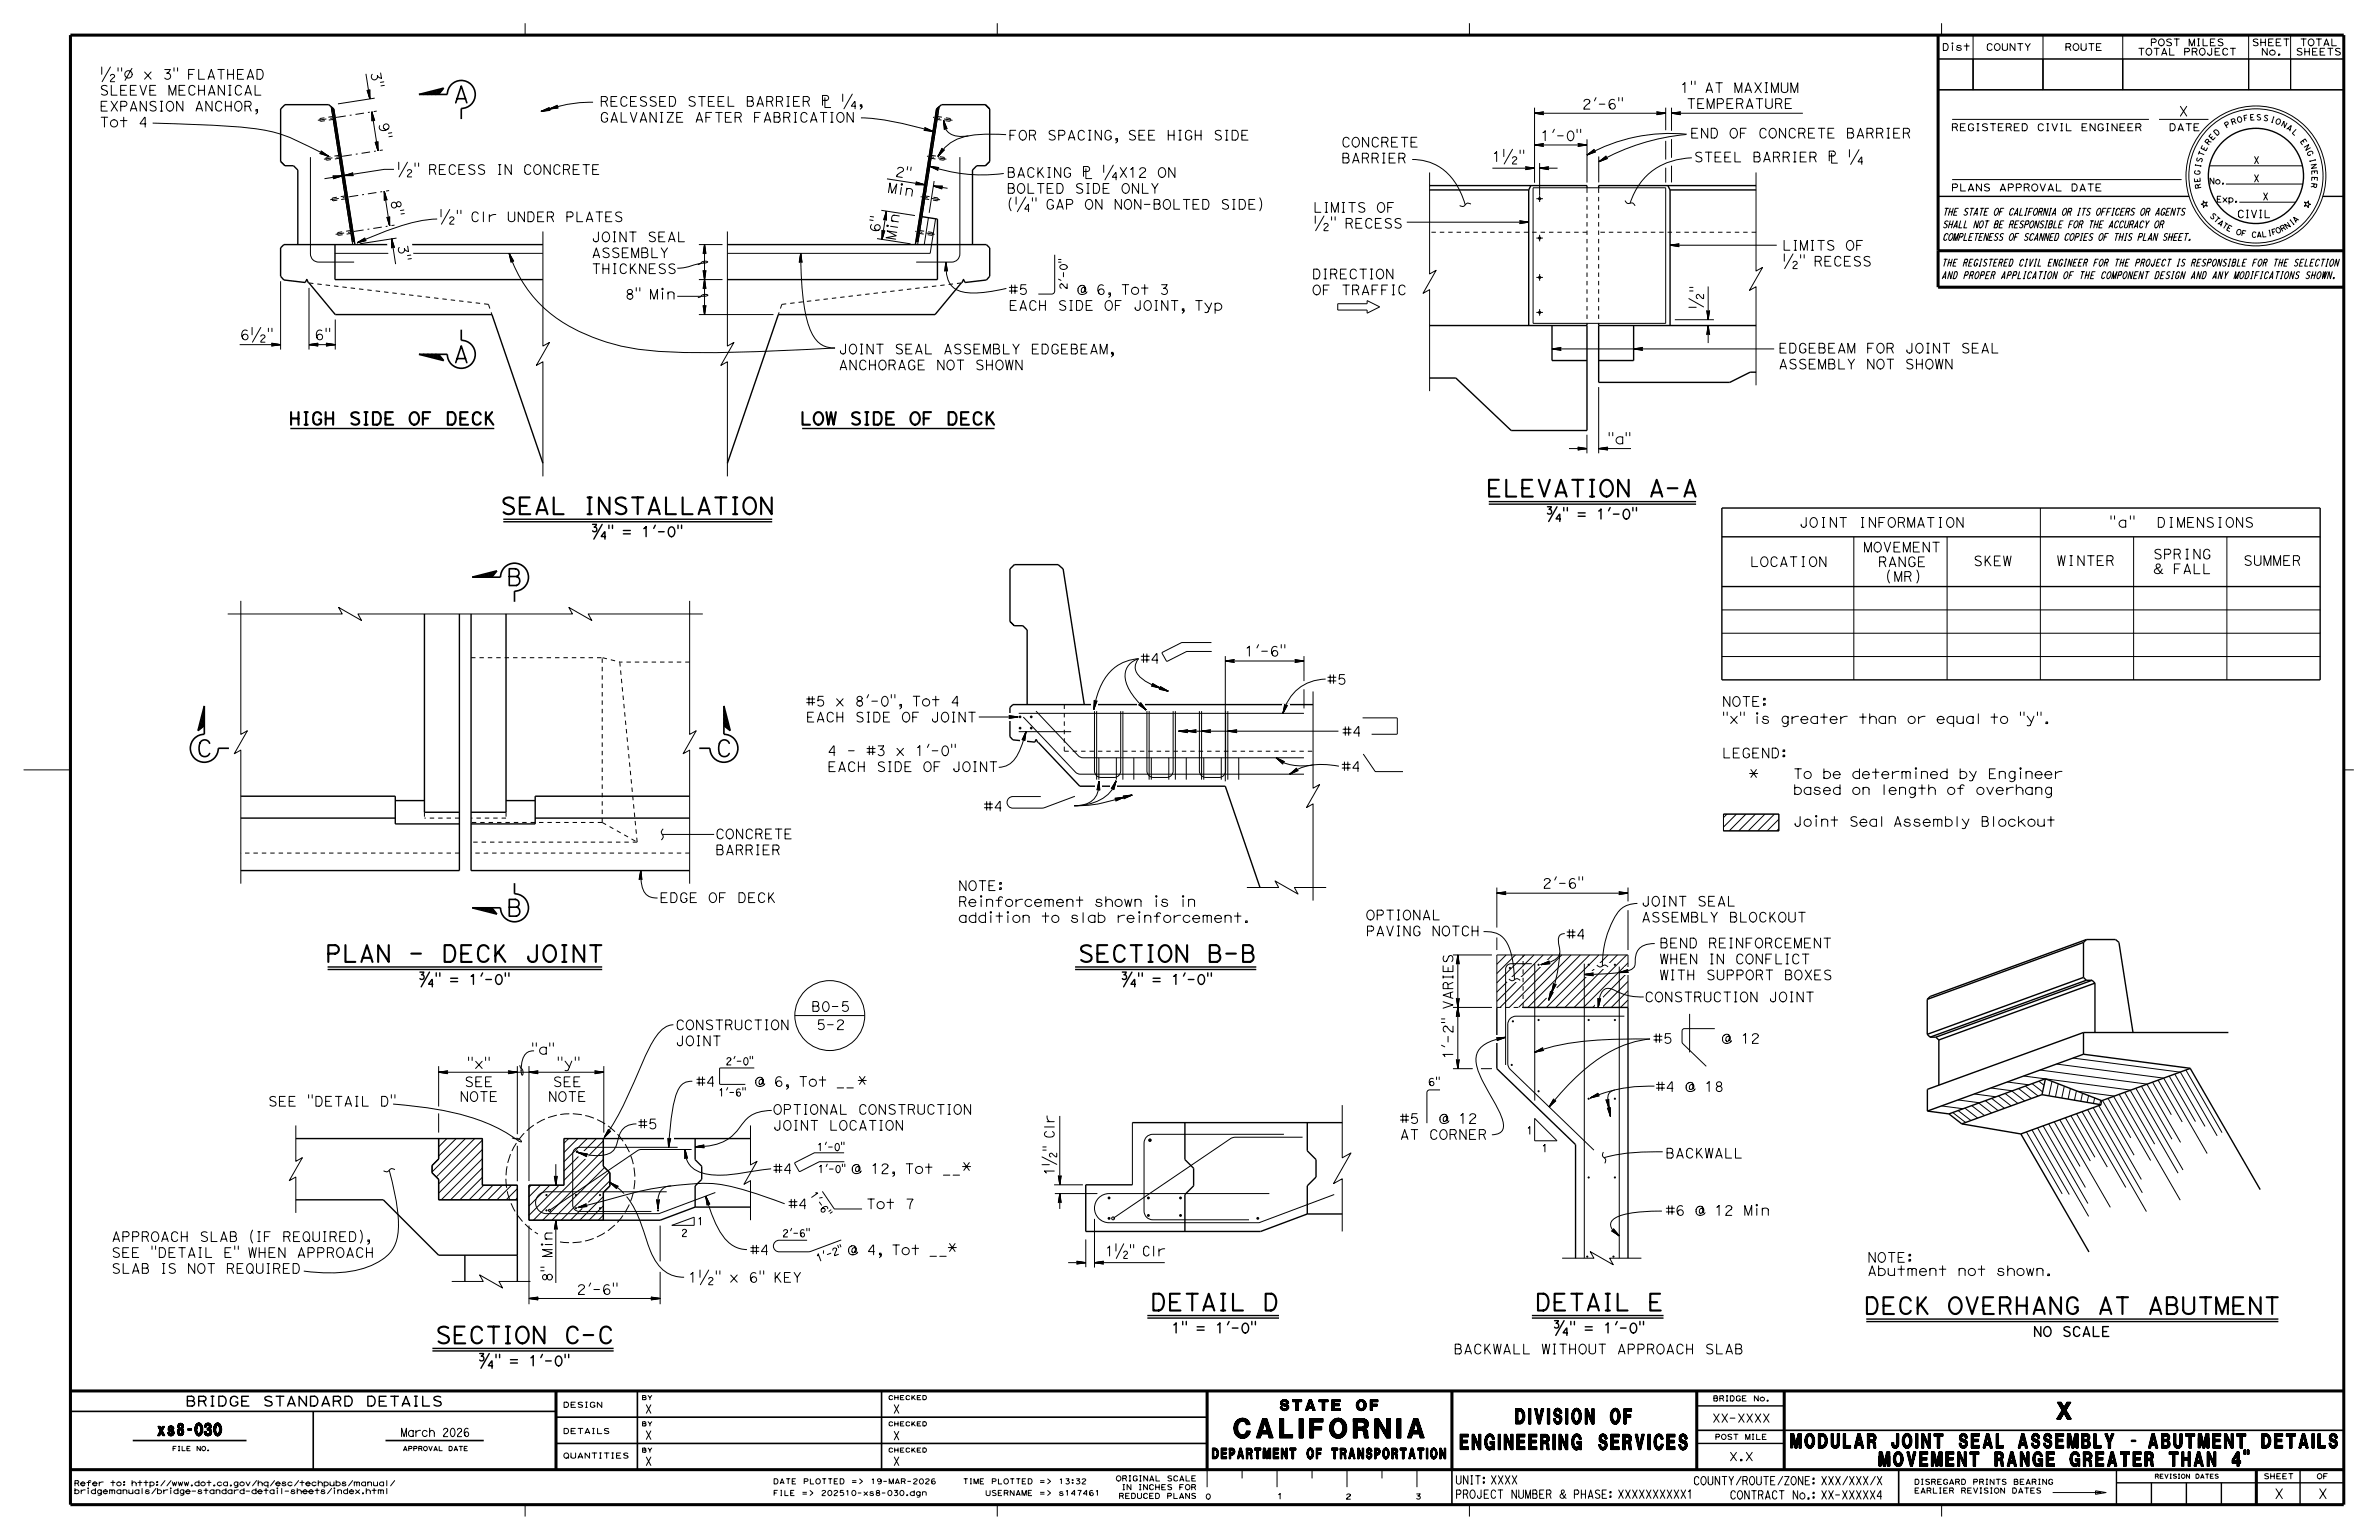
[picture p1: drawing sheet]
<svg xmlns="http://www.w3.org/2000/svg" width="432mm" height="279mm" viewBox="0 0 432 279" stroke-linecap="round" stroke-linejoin="round" font-family="sans-serif">
<defs><g id="words">
<text font-size="3.5" x="224" y="260.9">CALIFORNIA</text>
<g font-size="3">
<text x="82.2" y="18.6">A</text>
<text x="82.2" y="65.8">A</text>
<text x="90.8" y="93.3">SEAL INSTALLATION</text>
<text x="269.7" y="90.1">ELEVATION A-A</text>
<text x="91.9" y="106.2">B</text>
<text x="35.6" y="137.3">C</text>
<text x="129.9" y="137.3">C</text>
<text x="91.9" y="166.2">B</text>
<text x="59" y="174.5">PLAN - DECK JOINT</text>
<text x="195.6" y="174.5">SECTION B-B</text>
<text x="208.8" y="237.8">DETAIL D</text>
<text x="278.6" y="237.8">DETAIL E</text>
<text x="338.3" y="238.4">DECK OVERHANG AT ABUTMENT</text>
<text x="79" y="243.7">SECTION C-C</text>
<text x="373.3" y="257.5">X</text>
</g>
<g font-size="2.8">
<text x="265" y="263">ENGINEERING SERVICES</text>
<text x="275.1" y="258.3">DIVISION OF</text>
</g>
<g font-size="2.6">
<text x="325" y="262.7">MODULAR JOINT SEAL ASSEMBLY - ABUTMENT DETAILS</text>
<text x="341.1" y="266">MOVEMENT RANGE GREATER THAN 4&quot;</text>
</g>
<g font-size="2.3">
<text x="52.4" y="77.1">HIGH SIDE OF DECK</text>
<text x="145.2" y="77.1">LOW SIDE OF DECK</text>
</g>
<text font-size="2.2" x="28.6" y="260.5">xs8-030</text>
<g font-size="1.9">
<text x="232.3" y="255.9">STATE OF</text>
<text x="220" y="264.7">DEPARTMENT OF TRANSPORTATION</text>
</g>
<g font-size="1.8">
<text x="18" y="17.3">SLEEVE MECHANICAL</text>
<text x="18" y="14.4">½&quot;Ø x 3&quot; FLATHEAD</text>
<text x="67.3" y="13.1" transform="rotate(81 67.3 13.1)">3 &quot;</text>
<text x="304.9" y="16.8">1&quot; AT MAXIMUM</text>
<text x="18" y="23">Tot 4</text>
<text x="18" y="20.2">EXPANSION ANCHOR,</text>
<text x="68.7" y="22.3" transform="rotate(81 68.7 22.3)">9 &quot;</text>
<text x="108.8" y="22.2">GALVANIZE AFTER FABRICATION</text>
<text x="108.8" y="19.3">RECESSED STEEL BARRIER Â ¼,</text>
<text x="287.1" y="19.8">2'-6&quot;</text>
<text x="306.1" y="19.7">TEMPERATURE</text>
<text x="395.4" y="21.1">X</text>
<text x="183" y="25.4">FOR SPACING, SEE HIGH SIDE</text>
<text x="243.4" y="29.6">BARRIER</text>
<text x="243.4" y="26.7">CONCRETE</text>
<text x="270.8" y="29.3">1½&quot;</text>
<text x="279.6" y="25.5">1'-0&quot;</text>
<text x="306.7" y="25">END OF CONCRETE BARRIER</text>
<text x="307.4" y="29.4">STEEL BARRIER Â ¼</text>
<text x="72" y="31.6">½&quot; RECESS IN CONCRETE</text>
<text x="161" y="34.9" transform="rotate(9 161 34.9)">Mi n</text>
<text x="162.4" y="32" transform="rotate(9 162.4 32)">2 &quot;</text>
<text x="182.7" y="35.1">BOLTED SIDE ONLY</text>
<text x="182.7" y="32.2">BACKING Â ¼X12 ON</text>
<text x="70.9" y="36.4" transform="rotate(81 70.9 36.4)">8 &quot;</text>
<text x="79.6" y="40.2">½&quot; Clr UNDER PLATES</text>
<text x="182.7" y="38">(¼&quot; GAP ON NON-BOLTED SIDE)</text>
<text x="238.3" y="41.4">½&quot; RECESS</text>
<text x="238.3" y="38.5">LIMITS OF</text>
<text x="72.2" y="44.5" transform="rotate(81 72.2 44.5)">3 &quot;</text>
<text x="107.3" y="46.8">ASSEMBLY</text>
<text x="107.3" y="43.9">JOINT SEAL</text>
<text x="159.6" y="42.3" transform="rotate(-81 159.6 42.3)">6 &quot;</text>
<text x="162.5" y="43.6" transform="rotate(-81 162.5 43.6)">Mi n</text>
<text x="323.4" y="45.4">LIMITS OF</text>
<text x="107.3" y="49.6">THICKNESS</text>
<text x="183.1" y="53.4">#5</text>
<text x="193.1" y="53.4">@ 6, Tot 3</text>
<text x="238.1" y="53.5">OF TRAFFIC</text>
<text x="238.1" y="50.6">DIRECTION</text>
<text x="323.4" y="48.3">½&quot; RECESS</text>
<text x="113.4" y="54.3">8&quot; Min</text>
<text x="183.1" y="56.3">EACH SIDE OF JOINT, Typ</text>
<text x="43.6" y="61.6">6½&quot;</text>
<text x="57.1" y="61.6">6&quot;</text>
<text x="152.2" y="64.2">JOINT SEAL ASSEMBLY EDGEBEAM,</text>
<text x="322.8" y="64.1">EDGEBEAM FOR JOINT SEAL</text>
<text x="152.2" y="67.1">ANCHORAGE NOT SHOWN</text>
<text x="322.8" y="66.9">ASSEMBLY NOT SHOWN</text>
<text x="291.8" y="80.5">&quot;a&quot;</text>
<text x="280.5" y="94.2">¾&quot; = 1'-0&quot;</text>
<text x="326.6" y="95.7">JOINT INFORMATION</text>
<text x="382.6" y="95.7">&quot;a&quot;</text>
<text x="388.5" y="95.7">DIMENSIONS</text>
<text x="107.1" y="97.4">¾&quot; = 1'-0&quot;</text>
<text x="338.2" y="100.1">MOVEMENT</text>
<text x="390.8" y="101.4">SPRING</text>
<text x="317.6" y="102.8">LOCATION</text>
<text x="340.8" y="102.8">RANGE</text>
<text x="341.9" y="105.5">(MR)</text>
<text x="358.2" y="102.7">SKEW</text>
<text x="373.3" y="102.6">WINTER</text>
<text x="390.8" y="104.1">&amp; FALL</text>
<text x="407.2" y="102.6">SUMMER</text>
<text x="225.9" y="119">1'-6&quot;</text>
<text x="207" y="120.3">#4</text>
<text x="240.9" y="124.1">#5</text>
<text x="146.3" y="131">EACH SIDE OF JOINT</text>
<text x="146.3" y="128.1">#5 x 8'-0&quot;, Tot 4</text>
<text x="312.5" y="131.3">&quot;x&quot; is greater than or equal to &quot;y&quot;.</text>
<text x="312.5" y="128.2">NOTE:</text>
<text x="150.2" y="137.1">4 - #3 x 1'-0&quot;</text>
<text x="243.6" y="133.6">#4</text>
<text x="312.5" y="137.5">LEGEND:</text>
<text x="150.2" y="140">EACH SIDE OF JOINT</text>
<text x="243.5" y="140">#4</text>
<text x="317.4" y="141.3">*</text>
<text x="325.4" y="141.3">To be determined by Engineer</text>
<text x="178.5" y="147.2">#4</text>
<text x="325.4" y="149.9">Joint Seal Assembly Blockout</text>
<text x="325.4" y="144.2">based on length of overhang</text>
<text x="129.8" y="155.1">BARRIER</text>
<text x="129.8" y="152.2">CONCRETE</text>
<text x="173.9" y="161.6">NOTE:</text>
<text x="279.9" y="161.2">2'-6&quot;</text>
<text x="119.7" y="163.7">EDGE OF DECK</text>
<text x="173.9" y="167.4">addition to slab reinforcement.</text>
<text x="173.9" y="164.5">Reinforcement shown is in</text>
<text x="247.9" y="166.9">OPTIONAL</text>
<text x="297.9" y="167.3">ASSEMBLY BLOCKOUT</text>
<text x="297.9" y="164.4">JOINT SEAL</text>
<text x="247.9" y="169.8">PAVING NOTCH</text>
<text x="284.3" y="170.4">#4</text>
<text x="301.2" y="172">BEND REINFORCEMENT</text>
<text x="75.8" y="178.6">¾&quot; = 1'-0&quot;</text>
<text x="203.3" y="178.6">¾&quot; = 1'-0&quot;</text>
<text x="301.2" y="177.8">WITH SUPPORT BOXES</text>
<text x="301.2" y="174.9">WHEN IN CONFLICT</text>
<text x="147.2" y="183.5">B0-5</text>
<text x="298.5" y="181.8">CONSTRUCTION JOINT</text>
<text x="96.4" y="191.3">&quot;a&quot;</text>
<text x="122.6" y="189.7">JOINT</text>
<text x="122.6" y="186.8">CONSTRUCTION</text>
<text x="148.1" y="186.8">5-2</text>
<text x="300" y="189.3">#5</text>
<text x="309.9" y="189.3">@ 12</text>
<text x="84.3" y="197.2">SEE</text>
<text x="84.7" y="193.9">&quot;x&quot;</text>
<text x="100.3" y="197.2">SEE</text>
<text x="101" y="193.8">&quot;y&quot;</text>
<text x="126.3" y="197.1">#4</text>
<text x="134.9" y="197.1">@ 6, Tot __*</text>
<text x="263.7" y="192.2" transform="rotate(-90 263.7 192.2)">1'-2&quot; VARIES</text>
<text x="48.6" y="200.7">SEE &quot;DETAIL D&quot;</text>
<text x="83.4" y="199.8">NOTE</text>
<text x="99.4" y="199.8">NOTE</text>
<text x="140.3" y="202.2">OPTIONAL CONSTRUCTION</text>
<text x="254.1" y="203.8">#5</text>
<text x="259.8" y="203.8">@ 12</text>
<text x="300.5" y="198">#4 @ 18</text>
<text x="115.8" y="204.8">#5</text>
<text x="140.3" y="205.1">JOINT LOCATION</text>
<text x="254.1" y="206.7">AT CORNER</text>
<text x="140.3" y="212.9">#4</text>
<text x="151.3" y="212.9">@ 12, Tot __*</text>
<text x="302.3" y="210.1">BACKWALL</text>
<text x="143.1" y="219.3">#4</text>
<text x="155.4" y="219.3">Tot 7</text>
<text x="302.3" y="220.5">#6 @ 12 Min</text>
<text x="20.2" y="225.2">APPROACH SLAB (IF REQUIRED),</text>
<text x="136.1" y="227.6">#4</text>
<text x="150" y="227.6">@ 4, Tot __*</text>
<text x="200.6" y="227.9">1½&quot; Clr</text>
<text x="20.2" y="231">SLAB IS NOT REQUIRED</text>
<text x="20.2" y="228.1">SEE &quot;DETAIL E&quot; WHEN APPROACH</text>
<text x="100.2" y="232.6" transform="rotate(-90 100.2 232.6)">8&quot; Min</text>
<text x="124.9" y="232.6">1½&quot; x 6&quot; KEY</text>
<text x="338.9" y="231.4">Abutment not shown.</text>
<text x="338.9" y="229">NOTE:</text>
<text x="104.7" y="234.8">2'-6&quot;</text>
<text x="212.6" y="241.8">1&quot; = 1'-0&quot;</text>
<text x="263.8" y="245.6">BACKWALL WITHOUT APPROACH SLAB</text>
<text x="281.7" y="241.8">¾&quot; = 1'-0&quot;</text>
<text x="369" y="242.5">NO SCALE</text>
<text x="86.7" y="247.8">¾&quot; = 1'-0&quot;</text>
<text x="33.6" y="255.1">BRIDGE STANDARD DETAILS</text>
<text x="412.8" y="271.9">X</text>
<text x="420.7" y="271.9">X</text>
</g>
<g font-size="1.5">
<text x="117.1" y="256.4">X</text>
<text x="162.1" y="256.4">X</text>
<text x="72.7" y="260.6">March 2026</text>
<text x="117.1" y="261.1">X</text>
<text x="162.1" y="261.2">X</text>
<text x="310.7" y="258">XX-XXXX</text>
<text x="117.1" y="265.9">X</text>
<text x="162.1" y="265.9">X</text>
<text x="264.1" y="269.3">UNIT: XXXX</text>
<text x="307.3" y="269.4">COUNTY/ROUTE/ZONE: XXX/XXX/X</text>
<text x="313.8" y="265">X.X</text>
<text x="264.1" y="271.8">PROJECT NUMBER &amp; PHASE: XXXXXXXXXX1</text>
<text x="313.9" y="272">CONTRACT No.: XX-XXXXX4</text>
</g>
<text font-size="1.4" x="406" y="39.5">CIVIL</text>
<g font-size="1.3">
<text x="354.1" y="23.7">REGISTERED CIVIL ENGINEER</text>
<text x="393.6" y="23.7">DATE</text>
<text x="409" y="29.7">X</text>
<text x="354.1" y="34.7">PLANS APPROVAL DATE</text>
<text x="409" y="33">X</text>
<text x="352.5" y="41.3">SHALL NOT BE RESPONSIBLE FOR THE ACCURACY OR</text>
<text x="352.5" y="39.1">THE STATE OF CALIFORNIA OR ITS OFFICERS OR AGENTS</text>
<text x="410.7" y="36.3">X</text>
<text x="352.5" y="43.6">COMPLETENESS OF SCANNED COPIES OF THIS PLAN SHEET.</text>
<text x="193.7" y="52.6" transform="rotate(-90 193.7 52.6)">2'-0&quot;</text>
<text x="352.4" y="50.6">AND PROPER APPLICATION OF THE COMPONENT DESIGN AND ANY MODIFICATIONS SHOWN.</text>
<text x="352.4" y="48.3">THE REGISTERED CIVIL ENGINEER FOR THE PROJECT IS RESPONSIBLE FOR THE SELECTION</text>
<text x="131.7" y="193.2">2'-0&quot;</text>
<text x="259.2" y="197">6&quot;</text>
<text x="130.4" y="198.9">1'-6&quot;</text>
<text x="148.3" y="208.8">1'-0&quot;</text>
<text x="277.1" y="205.8">1</text>
<text x="279.8" y="209">1</text>
<text x="148.4" y="212.8">1'-0&quot;</text>
<text x="147" y="216.8" transform="rotate(55 147 216.8)">1 ' - 6 &quot;</text>
<text x="123.6" y="224.3">2</text>
<text x="126.5" y="222.2">1</text>
<text x="142" y="224.4">2'-6&quot;</text>
<text x="148.4" y="229" transform="rotate(-21 148.4 229)">1 ' - 2 &quot;</text>
</g>
<g font-size="1.2">
<text x="352.5" y="9.2">Dist</text>
<text x="360.4" y="9.2">COUNTY</text>
<text x="374.7" y="9.2">ROUTE</text>
<text x="388" y="10">TOTAL PROJECT</text>
<text x="390.2" y="8.3">POST MILES</text>
<text x="408.7" y="8.3">SHEET</text>
<text x="410.4" y="10">No.</text>
<text x="416.7" y="10">SHEETS</text>
<text x="417.4" y="8.3">TOTAL</text>
</g>
<g font-size="1.1">
<text x="400.9" y="33.4">No.</text>
<text x="402.3" y="36.7">Exp.</text>
</g>
<g font-size="1">
<text x="404.1" y="23.3" transform="rotate(-31 404.1 23.3)">P</text>
<text x="405.1" y="22.7" transform="rotate(-20 405.1 22.7)">R</text>
<text x="406.1" y="22.3" transform="rotate(-15 406.1 22.3)">O</text>
<text x="407.3" y="22" transform="rotate(-10 407.3 22)">F</text>
<text x="408.4" y="21.8" transform="rotate(-4 408.4 21.8)">E</text>
<text x="409.5" y="21.8" transform="rotate(1 409.5 21.8)">S</text>
<text x="410.7" y="21.8" transform="rotate(12 410.7 21.8)">S</text>
<text x="412" y="22.1" transform="rotate(17 412 22.1)">I</text>
<text x="412.9" y="22.3" transform="rotate(22 412.9 22.3)">O</text>
<text x="413.9" y="22.8" transform="rotate(28 413.9 22.8)">N</text>
<text x="414.9" y="23.3" transform="rotate(33 414.9 23.3)">A</text>
<text x="399.6" y="29.6" transform="rotate(-74 399.6 29.6)">S</text>
<text x="399.9" y="28.5" transform="rotate(-69 399.9 28.5)">T</text>
<text x="400.3" y="27.5" transform="rotate(-63 400.3 27.5)">E</text>
<text x="400.9" y="26.4" transform="rotate(-53 400.9 26.4)">R</text>
<text x="401.5" y="25.5" transform="rotate(-47 401.5 25.5)">E</text>
<text x="402.3" y="24.7" transform="rotate(-42 402.3 24.7)">D</text>
<text x="415.9" y="24" transform="rotate(44 415.9 24)">L</text>
<text x="417.4" y="25.6" transform="rotate(55 417.4 25.6)">E</text>
<text x="418.1" y="26.6" transform="rotate(60 418.1 26.6)">N</text>
<text x="418.6" y="27.6" transform="rotate(65 418.6 27.6)">G</text>
<text x="419.2" y="28.9" transform="rotate(76 419.2 28.9)">I</text>
<text x="419.4" y="29.8" transform="rotate(81 419.4 29.8)">N</text>
<text x="399.3" y="31.8" transform="rotate(-85 399.3 31.8)">G</text>
<text x="399.4" y="33.1" transform="rotate(-96 399.4 33.1)">E</text>
<text x="399.4" y="30.5" transform="rotate(-79 399.4 30.5)">I</text>
<text x="399.6" y="34.2" transform="rotate(-101 399.6 34.2)">R</text>
<text x="419.5" y="33.1" transform="rotate(98 419.5 33.1)">R</text>
<text x="419.6" y="30.9" transform="rotate(87 419.6 30.9)">E</text>
<text x="419.6" y="32" transform="rotate(92 419.6 32)">E</text>
<text x="401" y="39.2" transform="rotate(46 401 39.2)">S</text>
<text x="401.7" y="39.9" transform="rotate(41 401.7 39.9)">T</text>
<text x="402.4" y="40.6" transform="rotate(37 402.4 40.6)">A</text>
<text x="403.2" y="41.1" transform="rotate(32 403.2 41.1)">T</text>
<text x="404" y="41.7" transform="rotate(27 404 41.7)">E</text>
<text x="415" y="41.6" transform="rotate(-34 415 41.6)">N</text>
<text x="416" y="40.9" transform="rotate(-38 416 40.9)">I</text>
<text x="416.6" y="40.5" transform="rotate(-43 416.6 40.5)">A</text>
<text x="405.7" y="42.4" transform="rotate(18 405.7 42.4)">O</text>
<text x="406.7" y="42.7" transform="rotate(13 406.7 42.7)">F</text>
<text x="408.6" y="43" transform="rotate(4 408.6 43)">C</text>
<text x="409.6" y="43.1" transform="rotate(-1 409.6 43.1)">A</text>
<text x="410.5" y="43" transform="rotate(-6 410.5 43)">L</text>
<text x="411.7" y="42.9" transform="rotate(-10 411.7 42.9)">I</text>
<text x="412.4" y="42.7" transform="rotate(-15 412.4 42.7)">F</text>
<text x="413.3" y="42.4" transform="rotate(-24 413.3 42.4)">O</text>
<text x="414.2" y="42.1" transform="rotate(-29 414.2 42.1)">R</text>
<text x="102.2" y="255.3">DESIGN</text>
<text x="310.9" y="254.2">BRIDGE No.</text>
<text x="102.2" y="260.1">DETAILS</text>
<text x="311.2" y="261.2">POST MILE</text>
<text x="13.4" y="269.6">Refer to: http://www.dot.ca.gov/hq/esc/techpubs/manual/</text>
<text x="102.2" y="264.6">QUANTITIES</text>
<text x="140.3" y="269.2">DATE PLOTTED =&gt;</text>
<text x="158" y="269.2">19-MAR-2026</text>
<text x="174.7" y="269.2">TIME PLOTTED =&gt;</text>
<text x="192.1" y="269.2">13:32</text>
<text x="202.5" y="268.7">ORIGINAL SCALE</text>
<text x="347.4" y="269.3">DISREGARD PRINTS BEARING</text>
<text x="410.8" y="268.3">SHEET</text>
<text x="420.5" y="268.3">OF</text>
<text x="13.4" y="271">bridgemanuals/bridge-standard-detail-sheets/index.html</text>
<text x="140.3" y="271.3">FILE =&gt;</text>
<text x="149" y="271.3">202510-xs8-030.dgn</text>
<text x="178.8" y="271.3">USERNAME =&gt;</text>
<text x="192.1" y="271.3">s147461</text>
<text x="203" y="271.9">REDUCED PLANS</text>
<text x="203.6" y="270.3">IN INCHES FOR</text>
<text x="218.8" y="272">0</text>
<text x="231.8" y="271.9">1</text>
<text x="244.2" y="272">2</text>
<text x="256.9" y="272">3</text>
<text x="347.4" y="270.9">EARLIER REVISION DATES</text>
</g>
<g font-size=".8">
<text x="116.4" y="253.9">BY</text>
<text x="161.2" y="253.9">CHECKED</text>
<text x="31.3" y="263.2">FILE NO.</text>
<text x="73.1" y="263.2">APPROVAL DATE</text>
<text x="116.4" y="258.7">BY</text>
<text x="116.4" y="263.5">BY</text>
<text x="161.2" y="258.7">CHECKED</text>
<text x="161.2" y="263.5">CHECKED</text>
<text x="391.1" y="268.2">REVISION DATES</text>
</g>
</g></defs>
<g fill="none" stroke="#000" stroke-width=".25">
<path d="M178.8 19l.8 .8v9.5l-.7 .8h-1.6l-.8 .8v13.4M178.9 19h-8l-.9 .8-3.9 24.6M351.8 16.3h73.6M167.3 39.3l2.8 .4v11h-38.1M259.5 33.7h28.5v.5M259.5 34.5h18M277.5 34.5v24.6M277.9 33.7l-.4 .8M302.7 33.7l.4 .8M303.1 34.5v24.6M303.1 34.5h15.6M318.7 33.7h-28.5v.5"/>
<path d="M351.8 35.6h45.5M421.6 35.6h3.8M54.1 44.3v-13.4l-.8-.8h-1.6l-.8-.8v-9.5l.8-.8h8l.9 .8 3.8 24.6M60.8 44.4v6.3h37.7M98.5 44.4h-47l-.6 .6v5.1l.6 .7 3.9 .5 .3-.6 .3 .6 4.9 5.8h28.4l9.2 27M132 44.4h47l.6 .6v5.1l-.6 .7-3.8 .5-.3-.6-.3 .6-4.9 5.8h-28.4l-9.3 27M259.5 59.1h28.5M281.7 59.1v6.3h6.3M288 58.7v19.4h-13.7l-10.1-9.5h-4.7M290.2 59.1h28.5M290.2 58.7v10.7h23.8l3.7-1.9h1M296.5 59.1v6.3h-6.3"/>
<path d="M52.7 77.7h37M145.6 77.7h34.9M91.3 94.7h48.9M91.3 94.2h48.9M270.2 91.5h37.6M270.2 91h37.6M77 111.4v36h6.4M83.4 111.4v46.5h-39.7M85.5 111.4v46.5h39.7M91.8 111.4v36h-6.3M183.3 133.6l.5 .6 4 .4 .3-.5 .2 .6 7.7 7.9h26.4l6.3 18.4M186.4 127.7v-13.4l-.7-.8h-1.6l-.8-.8v-9.5l.8-.8h8l.9 .8 3.8 24.6"/>
<path d="M238.3 127.8h-54.5l-.5 .6v5.3M43.7 144.5h28v5h11.7M43.7 148.4h28M71.7 145.2h5.3M91.8 145.2h5.3M97.1 148.4h28.1M125.2 144.5h-28.1v5h-11.6M59.5 175.9h49.8M59.5 175.4h49.8M195.1 175.9h32.9M195.1 175.4h32.9M378.2 171v6.3"/>
<path d="M378.2 171l-28.4 10.3M378.2 171l.5-.5-28.4 10.3-.5 .5M378.2 177.3l-28.4 10.4v-6.4M378.2 177.3l.5 .5h1M378.7 170.5h5.3l.6 .5 2.5 16.3M378.7 177.8l-28.4 10.4M379.7 177.8l-28.3 10.4M379.7 177.8l.5 .6M380.2 178.4l-28.3 10.3M380.2 178.4v8.9M271.7 182.8v11.1l14.3 13.8v20.6M276.4 182.8h19.1v45.5"/>
<path d="M349.8 187.7l.5 .5M350.3 188.2h1.1M351.4 188.2l.5 .5M351.9 188.7v8.2M370.6 198.6l-14.5 5.3M370.6 198.6l10.8 1.8-14.6 5.3M371.3 195.7l10.2 4 16-5.9 12.7 22M371.3 195.7l-.7 2.9M371.3 195.7l-17.6 6.4M378.2 187.3l-28.4 10.3v4M378.2 191.3l-28.4 10.3M378.2 187.3v4"/>
<path d="M378.2 187.3h26.3M378.2 191.3l19.4 2.5M53.7 217.7h15.9l10 10h14.3M53.7 206.6h33.9v8.4h6.3v17.5M79.6 206.6v3.7l-1.2 1.2v1.3l1.2 1.2v3.7h14.3M102.4 206.6h33.8M102.4 215h-6.4v6.4h23.8l6.4-2.4M109.5 206.6v5l1.2 1.2v2.4l-1.2 1.2v5M126.2 219h10M126.2 206.6v3.8l1.2 1.2v2.4l-1.2 1.2v3.8M205.5 203.7h38.1M205.5 215h-8.4v8.4h31.7l8.5-3.1"/>
<path d="M215.1 203.7v6.7l1.6 1.6v3.1l-1.6 1.6v6.7M237.3 203.7v5.1l1.6 1.6v3.2l-1.6 1.5v5.2M349.8 201.6l3.9 .5M353.7 202.1l2.4 1.8M356.1 203.9l10.7 1.8M366.8 205.7l12.4 21.4M84.4 227.7v4.8M237.3 220.3h6.3M308 255.1h15.8M308 261.9h15.8M384.1 266.6v6.4M384.1 269h41.3"/>
<path d="M390.5 269v4M396.8 269v4M403.2 269v4M417.5 266.6v6.4"/>
<circle cx="409.5" cy="31.9" r="8.6"/>
</g>
<g fill="none" stroke="#000" stroke-width=".18" stroke-dasharray=".8 .7" stroke-linecap="butt">
<path d="M58.1 22l-.1-.5M59.2 29.1l-.1-.5M60.4 36.4l-.1-.5M60.4 21.1l-2.4 .4M60.5 21.7l-2.4 .3M61.5 28.2l-2.4 .4M61.6 28.7l-2.4 .4M62.6 35.6l-2.3 .3M62.7 36.1l-2.3 .3M167.8 36.1l2.4 .3M167.9 35.6l2.4 .3M169 28.7l2.3 .4"/>
<path d="M169.1 28.2l2.3 .4M170.1 21.7l2.3 .3M170.2 21.1l2.3 .4M170.2 36.4l.1-.5M171.3 29.1l.1-.5M172.4 22l.1-.5M288 34.2v24.5M290.2 34.2v24.5M61.4 42.7l-.1-.5M63.6 41.8l-2.3 .4M63.7 42.3l-2.3 .4M88.7 55.2l.6 1.9"/>
<path d="M88.7 55.2l-32.6-3.9M141.9 55.2l-.6 1.9M141.9 55.2l32.6-3.9M166.9 42.3l2.3 .4M166.9 41.8l2.4 .4M169.2 42.7l.1-.5M288 42.1h-28.5M318.7 42.1h-28.5M85.5 119.3h23.9M109.4 119.3l3.2 .8M112.5 120.1l3.2 32.7M125.2 120.1h-12.6"/>
<path d="M193.2 127.8v8.5M193.2 136.3h45.1M77 147.4v1M83.4 148.4h-6.4M83.4 154.8h-39.7M91.8 148.4h-6.3M91.8 147.4v1M109.3 149.2v-29.9M109.3 149.2h-23.8M109.3 149.2l6.4 3.6M115.7 152.8h-30.2M125.2 154.8h-39.7"/>
<path d="M271.7 182.8h4.8M276.4 182.8v-9.5"/>
</g>
<g fill="none" stroke="#000" stroke-width=".18">
<path d="M60.2 19.4l-.1 .1M60.3 19.6l.3 .2 3.7 24h-.2zM60.3 19.6l3.8 24.2h-.2M60.3 19.6l-.2-.2 3.9 25M60.4 19.7l.2 .2M66.4 13.4l.7 4.5M66.6 16.3l.1 .1 .4 1.5zM66.7 16.4l.4 1.5M66.8 16.4l.3 1.5M67 16.4l.1 1.5M67.1 16.3v1.6M68 17.8l-6.7 1"/>
<path d="M95.3 4.2v2.2M107.6 18.5a26.3 26.3 0 0 0-9.4 1.7M170 19.8l.2-.2-3.8 24.2h-.2zM170 19.7l.2 .2M170.2 19.6l.3-.2-4 25M170.2 19.6l-3.8 24.2M170.4 19.9l-.3 .2-.1-.2M170.4 19.7l-.2 .2M181 4.2v2.2M266.7 4.2v2.2M351.8 10.7h6.3v5.6h-6.3zM351.8 10.7h73.6"/>
<path d="M352.4 4.2v2.2M358.1 10.7h12.7v5.6h-12.7zM358.1 6.4v9.9M370.8 6.4v9.9M370.8 10.7h14.5v5.6h-14.5zM385.3 10.7h22.8v5.6h-22.8zM385.3 6.4v9.9M408.1 6.4v9.9M408.1 10.7h7.7v5.6h-7.7zM415.8 6.4v9.9M415.8 10.7h9.6v5.6h-9.6zM50.9 29.3l.8 .8"/>
<path d="M56.3 28.5v17.6a1.49 1.49 0 0 0 1.5 1.5h6.5M60.2 20.1l.2-.2 .2 .2M60.4 20.1l-.1 .1M60.5 32l.1 .2M60.5 20.6l-.2 .2M60.5 20.7l.3 .2M60.5 20.8l-.1 .2M60.6 20.9l.2 .2M60.6 32.2l-.1 .1M60.6 21.3l-.1 .2M60.7 21.5l-.2 .2M60.7 21.7l.2 .2"/>
<path d="M60.7 21.9l.2 .2M60.7 22.1l-.1 .1M60.8 22.3l-.2 .1M60.8 22.7l.3 .2M60.9 22.8l-.2 .2M60.9 22.8l.2 .3M60.9 23l-.2 .2M61 23.5l-.2 .2M61 23.7l.2 .2M61 23.7l-.2 .2M61 23.8l.3 .3M61.1 24.3l-.2 .1"/>
<path d="M61.1 24.4l-.2 .2M61.1 24.7l.3 .2M61.2 24.8l.2 .3M61.2 25l-.2 .2M61.2 25.2l-.2 .1M61.3 26.8l.2-.2 .2 .3M61.3 25.7l.2 .2M61.3 25.7l-.2 .2M61.3 25.8l.3 .3M61.3 25.9l-.1 .2M61.4 26.4l-.2 .2M61.5 26.8l.2 .3"/>
<path d="M61.5 27.2l-.1 .1M61.6 27.4l-.2 .1M61.6 28.8l.2-.2 .2 .3M61.6 27.6l.2 .3M61.6 29l.2-.2 .2 .3M61.6 27.8l.3 .3M61.6 27.9l-.1 .2M61.7 28.1l-.2 .2M61.9 29.4l-.2 .1M61.9 29.5l-.2 .2M61.9 29.6l.3 .3M61.9 31l.2-.2 .2 .3"/>
<path d="M62 29.8l.2 .3M62 30.1l-.2 .2M62 30.3l-.2 .1M62.1 31.9l-1.5 .3M62.1 31.9l-1.7 .1M62.1 30.6l.2 .3M62.1 31.9l-3.2 .5M62.1 31.9l-1.6 .6v-.2M62.1 31.9l-1.6 .1M62.1 31.9l-1.6 .2M62.1 31.9l-1.6 .5M62.1 31.9l-1.6 .4"/>
<path d="M62.1 31.9h-1.7l.1 .1M62.1 31l-.1 .2M62.2 31.5l-.2 .2M62.2 31.6l.3 .3M62.2 31.7l-.1 .2M62.3 31.8l.2 .3M62.3 32.3l-.1 .1M62.4 32.4l-.2 .2M62.4 32.6l.2 .3M62.4 32.8l.3 .3M62.4 33l-.1 .2M62.5 33.2l-.2 .2"/>
<path d="M62.5 34.8l.2-.2 .2 .3M62.5 33.6l.3 .3M62.6 33.7l-.2 .2M62.6 33.8l.2 .3M62.6 33.9l-.2 .2M62.7 34.4l-.2 .2M62.7 34.8l.3 .3M62.8 35.2l-.2 .1M62.8 35.4l-.2 .1M62.8 36.8l.2-.2 .2 .3M62.9 35.6l.2 .3M62.9 37l.1-.2 .3 .2"/>
<path d="M62.9 35.8l.2 .3M62.9 35.9l-.2 .2M62.9 36.1l-.1 .2M63.1 37.4l-.2 .1M63.2 37.5l-.2 .2M63.2 37.6l.2 .3M63.2 39l.2-.2 .2 .2M63.2 37.8l.2 .2M63.2 38.1l-.1 .2M63.3 38.3l-.2 .1M63.3 38.6l.3 .3M63.4 39l-.2 .2"/>
<path d="M63.5 39.5l-.2 .2M63.5 39.6l.2 .2M63.5 39.7l-.2 .2M63.5 39.8l.2 .2M63.9 31.6l-1.4 .3M63.9 31.6l.2-.3-1.6 .6M63.9 31.6l.3 .3h-1.7M64 31.6l-1.5 .3M64 31.7l-1.5 .2M64 31.5l-1.5 .4M64 31.4l-1.5 .5M64.1 31.8l-1.6 .1"/>
<path d="M67.5 20.3l.3 1.5M67.5 20.3l.5 1.6-.1-.1M67.5 20.3l.1 1.6M67.5 20.3l.2 1.5M67.5 20.3l.5 1.6M67.5 20.3v1.6M67.5 20.3l1.1 7.1M67.5 20.3v1.7l.1-.1M67.5 20.3l.4 1.5M67.9 21.8l-.3 .1M68.1 25.7l.1 .1 .4 1.6zM68.1 25.8l.5 1.6"/>
<path d="M68.3 25.8l.3 1.6M68.4 25.8l.2 1.6M68.5 25.8l.1 1.6M68.6 25.7v1.7M69.7 34.7l.4 1.5M69.7 34.7l.1 1.6M69.7 34.7l1 6.3M69.7 34.7l.6 1.6-.3-.1-.3 .2zM69.7 34.7l.2 1.6M69.7 34.7l.2 1.5M69.7 34.7l.5 1.6M69.7 34.7l.4 1.6"/>
<path d="M70.2 39.4h.1l.4 1.6zM70.3 39.4l.4 1.6M70.4 39.5l.3 1.5M70.6 39.5l.1 1.5M70.6 39.4l.1 1.6M70.7 39.3v1.7M71.5 30.7h-1.7l-7.3 1.2M79.3 39.7a36.1 36.1 0 0 0-12.2 3.4l-2.3 .9M156.3 21.4a51 51 0 0 1 13 2.4M160 38.2l6.1 .9M160.9 38.3l-.8 5.1M160.9 38.3l-.5 1.6 .3-.1 .1 .1"/>
<path d="M160.9 38.3l-.4 1.5M160.9 38.3l-.3 1.5M160.9 38.3l-.2 1.5M160.9 38.3l-.5 1.6M161 32.4l6.8 1.1M166.2 33.5h1.6M166.2 33l1.6 .5-1.5-.4zM166.3 33.4l1.5 .1M166.3 33.1l1.5 .4M166.3 33.3l1.5 .2M166.3 33.2l1.5 .3M166.4 33.3l1.4 .2"/>
<path d="M166.9 39.6l.2 .1M166.9 39.4l.2 .1M167 38.8l.2 .2M167 38.6l.2 .2M167.1 38.1l.2 .2M167.2 37.4l.2 .2M167.3 39.8l-.3 .3M167.3 37.2l.1 .2M167.3 39.6l-.2 .3M167.4 36.7l.1 .1M167.4 36.5l.2 .1M167.4 38.8l-.2 .3"/>
<path d="M167.4 38.6l-.2 .3M167.5 35.9l.1 .2M167.6 37.8l-.3 .3-.1-.2M167.6 35.2l.2 .2M167.6 37.6l-.2 .3M167.6 35l.2 .2M167.7 34.5l.2 .1M167.7 34.3l.2 .2M167.7 36.8l-.2 .3M167.7 23.6l1.7 .2M167.8 36.6l-.3 .3M167.8 23.5l-.1 .2 1.7 .1"/>
<path d="M167.8 23.5l1.6 .3M167.8 33.5l.2 .2M167.8 33.5h-1.6M167.8 23.2l1.6 .6M167.9 23.5l1.5 .3M167.9 23.3l-.1-.2 1.6 .7M167.9 23.3v.1M167.9 23.3l1.5 .5M167.9 35.8l-.3 .3M167.9 23.4l1.5 .4M167.9 35.6l-.2 .3-.2-.2M167.9 23.4l-.1 .1"/>
<path d="M167.9 33l.2 .2M168 32.8l.1 .2M168 32.3l.2 .2M168 34.8l-.2 .3M168.1 32.1l.1 .2M168.1 34.6l-.3 .3M168.1 31.6l.2 .1M168.2 31.4l.1 .1M168.2 33.8l-.2 .3M168.2 33.7l-.2 .2-.2-.2M168.3 30.8l.1 .2M168.3 30.6l.2 .2"/>
<path d="M168.3 32.8l-.2 .3M168.4 30.1l.2 .2M168.4 32.7l-.3 .2M168.5 29.4l.2 .1M168.5 31.8l-.2 .3M168.5 39.5l-.7 4.9M168.5 29.2l.2 .2M168.5 31.7l-.2 .2M168.6 28.6l.2 .2M168.6 28.5l.2 .1M168.7 30.9l-.3 .2M168.7 30.7l-.2 .2"/>
<path d="M168.8 30.2l1.5 .3M168.8 30.2l1.5 .7-.1-.1M168.8 30.2l1.5 .7M168.8 30.2l1.5 .4M168.8 30.2l1.4 .4M168.8 30.2a29.7 29.7 0 0 0 13.4 1.3M168.8 30.2l1.6 .2-.1 .1M168.8 30.2l1.4 .6M168.8 30.2l1.4 .5M168.8 30.2l1.6 .3M168.8 29.9l-.2 .2-.2-.2M168.8 27.2l.2 .2"/>
<path d="M168.8 29.7l-.2 .2M168.9 27l.1 .2M168.9 26.5l.2 .1M169 28.9l-.3 .2M169 26.3l.1 .1M169 28.7l-.2 .2M169.1 25.7l.1 .2M169.1 25.5l.2 .2M169.1 27.9l-.2 .2-.2-.2M169.2 27.7l-.3 .2-.2-.2M169.2 25l.1 .2M169.2 24.8l.2 .2"/>
<path d="M169.3 26.9l-.3 .2M169.3 24.3l.2 .1M169.3 24.1l.2 .2M169.3 26.7l-.2 .2M169.4 23.5l.2 .2M169.4 33.8l2.6 .4M169.4 33.8l1.7-.1-.1 .2M169.4 33.8l1.5 .3M169.4 33.8h1.6M169.4 33.8l1.6 .4M169.4 33.8l1.5 .1M169.4 33.8l1.6 .5-.1-.2"/>
<path d="M169.4 33.8l1.6 .1M169.4 23.4l.2 .1M169.4 25.9l-.2 .2M169.5 25.7l-.3 .2M169.5 22.8l.2 .2M169.5 22.6l.2 .2M169.6 32.8l-.9 5.8M169.6 24.9l-.2 .2M169.6 24.7l-.2 .2M169.6 22.1l.2 .2M169.7 21.9l.1 .2M169.7 21.4l.2 .1"/>
<path d="M169.7 23.9l-.2 .2M169.8 21.2l.1 .1M169.8 23.7l-.3 .2M169.8 39.7l-1 6.3h-36.8M169.9 20.6l.1 .2M169.9 20.4l.2 .2M169.9 22.9l-.2 .2M169.9 22.7l-.2 .2M170.1 21.9l-.3 .2M170.1 21.7l-.2 .2M170.2 30.6v.2M170.2 20.9l-.2 .2"/>
<path d="M170.2 20.7l-.2 .2M170.3 30.5l-.1 .1M171 33.9l-.1 .2M171 26.9l-.7 1.5M171.1 27v.2M171.1 27l-.1-.1-.7 1.5M171.1 27l-.8 1.4M171.1 27.1l-.8 1.3M171.1 27.2l-.8 1.2M171.1 27.2h.3l-1.1 1.2M171.2 27.2l-.9 1.2M171.3 21.8l.3 1.5"/>
<path d="M171.3 21.8l.5 1.6M171.3 21.8l.1 1.7M171.3 21.8a2.65 2.65 0 0 0 2.5 2.9l2-.1M171.3 21.8l.6 1.6h-.1M171.3 21.8l.2 1.6M171.3 21.8l.3 1.6M171.3 21.8l.4 1.5M171.3 21.8l.1 1.7 .1-.1M171.3 27.2l-1 1.2M171.4 27.2l-1.1 1.2M171.6 23.3l.2 .1M171.6 23.3l-.1 .1"/>
<path d="M174.2 28.5v17.6a1.49 1.49 0 0 1-1.5 1.5h-6.4M179.6 29.3l-.8 .8M182.6 24.4a20.4 20.4 0 0 0-9.1 1 7.6 7.6 0 0 0-3.2 3M259.5 31.3v18.4l1.2-.7-2.4 4.2 1.2-.6v18.4M278.3 34.1h24v24.6h-24zM278.9 36.1h1.1M279.4 35.5v1.1M318.7 31.3v17.9l1.2-.7-2.4 4.2 1.2-.7v17.9M354.3 32.6h41.7M354.3 21.7h35.7M391.9 21.7h9M399.9 36.4l.3 .4 .4-.1-.2 .3 .2 .4-.4-.1-.3 .4v-.5l-.4-.1 .4-.2z"/>
<path d="M401 30.1h16.9M404 33.4h14M406.5 36.7h10.2M418.3 36.7l.4 .1 .3-.3v.4l.4 .2-.4 .1v.5l-.3-.4-.4 .1 .2-.4zM50.9 51v12.4M56.1 52.2v11.2M60.8 46h37.7M60.9 58v5.4M63.6 40.3l-.2 .1M63.6 40.5l-.2 .1M63.6 40.6l.3 .2M63.7 40.8l.2 .2"/>
<path d="M63.7 41l-.2 .2M63.7 41.2l-.2 .2M63.8 41.6l.2 .2M63.8 41.7l-.2 .2M63.8 41.8l.3 .2M63.8 41.9l-.1 .2M63.9 42.5l-.2 .1M63.9 42.6l.3 .2M63.9 42.6l-.1 .2M64 42.8l.2 .2M64 43.2l-.1 .2M64.1 43.4l-.2 .1"/>
<path d="M64.1 43.6l.2 .2M64.1 43.8h.1M66.2 43.5l-1.4 .5M66.2 43.5l.1 .1M66.2 43.4l-1.4 .6M66.2 43.3v.2M66.2 43.3l.1-.1-1.5 .8M66.2 43.3l-1.4 .7M66.3 43.2l-1.5 .8M66.3 43.5l-1.5 .5M66.3 43.6l.2 .1-1.7 .3M66.3 43.6l-1.5 .4"/>
<path d="M66.4 43.6l-1.6 .4M72 43.2l-6.7 1M92.4 46l.6 1.4M92.4 46l.4 1.6 .2-.2M92.4 46l.7 1.4M92.4 46l.4 1.6M92.4 46a24 24 0 0 0 15.1 15.1 42.9 42.9 0 0 0 16.3 2.8 357.5 357.5 0 0 0 27.8-.8 4.5 4.5 0 0 1-4.6-3.3 34 34 0 0 1-1.6-11l-.1-2.8M92.4 46l.9 1.4h-.2M92.4 46l.5 1.5M92.4 46l.5 1.4M92.4 46l.8 1.4M93 47.4h.1"/>
<path d="M98.5 42v20.8l1.2-.7-2.3 4.2 1.1-.7v20.8M122.9 53.8h4.8M126.9 44.4h4.2M126.9 50.7h4.2M126.9 57.1h13.5M127.7 49.1l.2 1.6M127.7 55.4l.2 1.7M127.7 47.7l-1.3 .2-1.8 .6-1.7 .2M127.7 47.7h.5a.17 .17 0 0 0 .2-.2 .17 .17 0 0 0-.3-.1l-.6 .1-.4 .4-.5 .1M127.7 47.7h.1M127.7 49.1h.3M127.7 55.5h.3"/>
<path d="M127.7 53.8l.5-.1a.18 .18 0 0 0 .3-.2 .17 .17 0 0 0-.3-.1l-.7 .1-.4 .4-.4 .1M127.7 53.8h.1M127.7 49.1h-.1l.6 3.3-.2-.1M127.7 52.3h.3M127.7 55.5l-.1-.1 .3 1.7M127.7 55.5l.2 1.6M127.8 49.2l.1 1.5M127.8 55.5l.1 1.6M127.9 44.4v12.7M127.9 44.4l.3 1.6h-.2M127.9 44.4l-.2 1.6M127.9 44.4l-.1 1.5"/>
<path d="M127.9 44.4l.2 1.6M127.9 50.7l-.2 1.6M127.9 50.7l.2 1.6M127.9 44.4v1.5M127.9 50.7v1.6M127.9 44.4l.1 1.6M127.9 50.7l.1 1.6M127.9 44.4l-.3 1.6 .3-.1 .1 .1M127.9 49.2l-.1 3.1M127.9 55.5v1.6M128 49.1l-.1 1.6M128 55.5l-.1 1.6"/>
<path d="M128 49.1h.2l-.6 3.3 .1-.1M128 55.5l.2-.1-.3 1.7M128.1 49.1l-.4 3.2M128.1 55.4l-.2 1.7M132 42v20.8l1.2-.7-2.4 4.2 1.2-.7v20.8M145.3 46l-.2 1.6M145.3 47.5h-.1M145.3 46v1.5M145.3 46l.3 1.6-.1-.1M145.3 46l-.1 1.5M145.3 47.5h.2M145.3 46l.2 1.6"/>
<path d="M145.3 46l.1 1.5M145.3 46l-.3 1.6 .2-.1M145.3 46l.2 1.5M159.2 43.3l6.1 .9M160.1 41.7v1.7M160.1 41.8v1.6M160.2 41.8l-.1 1.6M160.3 41.9l-.2 1.5M160.3 42l-.2 1.4M160.4 41.9l-.3 1.5M160.5 41.9l.1-.1-.5 1.6zM160.5 41.9l-.4 1.5"/>
<path d="M166.3 43.2l.2 .2M166.4 43l.1 .2M166.4 43.8h.2M166.4 42.5l.2 .1M166.5 42.3l.1 .2M166.6 41.7l.1 .2M166.6 41.6l.2 .1M166.6 43.8h.1M166.7 43.6l-.3 .2M166.7 41l.1 .2M166.7 40.8l.2 .2M166.8 40.3l.2 .2"/>
<path d="M166.8 42.8l-.2 .3M166.8 40.1l.2 .2M166.8 42.6l-.2 .3M166.9 41.8l-.2 .3M167 41.6l-.3 .3M167.1 40.8l-.2 .3M167.1 40.6l-.2 .3M171.7 47.6l.2 1.5M171.7 47.6l-.3 1.6 .2-.1M171.7 47.6l-.2 1.6M171.7 47.6v1.4M171.7 47.6a5.7 5.7 0 0 0 1.4 4.6 5.9 5.9 0 0 0 3.9 1l3.5-.4 2.2-.5"/>
<path d="M171.7 47.6l.3 1.6-.1-.1M171.7 47.6l-.1 1.5M171.7 47.6v1.5M171.7 47.6l.2 1.6M171.7 47.6l.1 1.5M171.7 49l-.1 .1M171.7 49l.2 .1M191.4 46.2v6.9l-.5 .3h-2.4M278.9 43.2h1.1M278.9 50.3h1.1M278.9 56.7h1.1M279.4 42.6v1.2"/>
<path d="M279.4 49.7v1.2M279.4 56.1v1.2M43.5 62.5h7.4M49.3 62.3l1.6 .2M49.4 62.4l1.5 .1M49.4 62.4l-.1-.2 1.6 .3M49.4 62.4v.3M49.4 62.5h1.5M50.9 62.5l-1.6 .3 .1-.1M50.9 62.5l-1.6 .2M50.9 62.5l-1.5 .1M50.9 62.5l-1.5 .2"/>
<path d="M56.1 62.5l1.7 .3-.1-.1M56.1 62.5l1.6 .2M56.1 62.5h4.8M56.1 62.5l1.5 .1M57.6 62.5h-1.5M57.7 62.4l.1-.2-1.7 .3M57.7 62.4l-1.6 .1M57.7 62.4v.3M57.7 62.3l-1.6 .2M59.2 62.3l1.7 .2M59.3 62.4l1.6 .1M59.3 62.4l-.1-.2 1.7 .3"/>
<path d="M59.3 62.4v.3M59.3 62.5h1.6M60.9 62.5l-1.7 .3 .1-.1M60.9 62.5l-1.7 .2M60.9 62.5l-1.6 .1M60.9 62.5l-1.6 .2M41.3 111.4h20.8l-.6-1.2 4.1 2.4-.6-1.2h38.9l-.6-1.2 4.1 2.4-.6-1.2h20.8M43.7 109v24.2l1.2-.6-2.4 4.2 1.2-.7v24.2M125.2 109v24.2l1.2-.6-2.4 4.2 1.2-.7v24.2M183.3 112.8l.8 .7M4.3 139.7h8.5M184.9 132.7h9.5"/>
<path d="M184.9 129.4h51.8M185.7 130.1l9.5 10 .5 .3 41 .1M188 129l7.7 8.1 .6 .3 40.4 .1M198.7 129v10.9a1.19 1.19 0 0 0 1.1 1.2h2.4a1.19 1.19 0 0 0 1.2-1.2v-10.9M199 129v12.5M199.4 137.5v4M202.6 137.5v4M203.8 129v12.5M205.8 137.5v4M208.2 129v10.9a1.19 1.19 0 0 0 1.2 1.2h2.3a1.19 1.19 0 0 0 1.2-1.2v-10.9M208.6 129v12.5M209 137.5v4"/>
<path d="M212.1 137.5v4M213.3 129v12.5M215.3 137.5v4M217.7 129v10.9a1.19 1.19 0 0 0 1.2 1.2h2.4a1.19 1.19 0 0 0 1.2-1.2v-10.9M218.1 129v12.5M218.5 137.5v4M221.7 137.5v4M222.9 129v12.5M224.8 137.5v4M238.3 125.5v17.5l1.2-.7-2.4 4.2 1.2-.6v17.5M425.4 139.7h1.8M226.3 161h5.8l-.7-1.2 4.2 2.4-.7-1.2h5.8"/>
<path d="M273.4 173.3l-1.7 1.6M275.1 173.3l-3.4 3.3M276.7 173.3l-5 5M278 174.8h-3.7a.99 .99 0 0 0-1 1v17.4M278.4 173.3l-6.7 6.7M278.6 174.8v24.9M280.1 173.3l-8.4 8.4M281.8 173.3l-9.5 9.5M283.5 173.3l-9.6 9.5M285.2 173.3l-9.6 9.5M286.8 173.3l-9.5 9.5M287.6 174.8v53.5"/>
<path d="M288.5 173.3l-9.5 9.5M290.2 173.3l-9.5 9.5M291.9 173.3l-9.5 9.5M293.6 173.3l-9.6 9.5M293.9 175.4v52.9M295.3 173.3l-9.6 9.5M295.5 176.4l-6.4 6.4M295.5 174.7l-8.1 8.1M295.5 179.8l-3 3M295.5 178.1l-4.7 4.7M271.7 182.8v-9.5h23.8v9.5M294.8 184.4h-19.6a1.49 1.49 0 0 0-1.5 1.5v7.1l.2 .8 15.4 14.9"/>
<path d="M295.5 181.4l-1.4 1.4M355.4 199.6l3.9 .5M358.4 198.5l3.9 .5M360.3 199.7l2.4 1.8M361.3 197.4l4 .5M361.5 199.3l2.3 1.8M362.7 198.8l2.3 1.8M363.9 198.4l2.4 1.8M364.3 196.3l3.9 .5M365.2 197.9l2.3 1.8M366.4 197.5l2.3 1.8M367.3 195.2l19.4 2.6"/>
<path d="M367.6 197.1l2.3 1.8M368.8 196.6l1.9 1.5M370.1 196.2l.9 .7M370.3 194.1l19.4 2.6M372.4 196.2l-.5 2.6M373.3 193l19.4 2.6 7.9 13.7M373.6 196.6l-.5 2.4M374.7 197.1l-.5 2.1M375.8 197.5l-.4 1.9M376.3 192l19.4 2.5M376.9 197.9l-.4 1.7M377 198l6.8 .9"/>
<path d="M378 198.3l-.3 1.5M379.1 198.8l-.3 1.2M380.2 199.2l-.2 1M381.3 199.6l-.2 .8M381.5 199.7l-.1 .7M381.6 199.6l5.7 10M382.6 199.3l4.2 7.1M383.6 198.9l6.8 11.7M384.6 198.5l11.1 19.2M385.6 198.2l5.5 9.4M386.7 197.8l8.6 15M387.7 197.4l8.5 14.9"/>
<path d="M388.7 197.1l5.5 9.6M389.7 196.7l6.1 10.6M390.7 196.3l3.4 5.9M391.7 196l4.4 7.5M393.7 195.2l4.8 8.3M394.7 194.9l5.5 9.5M395.7 194.5l6.7 11.6M396.7 194.1l6.6 11.4M53.7 204.2v6.5l1.2-.7-2.4 4.2 1.2-.6v6.5M79.6 206.6h8v8.4h6.3v2.7h-14.3v-3.7l-1.2-1.2v-1.3l1.2-1.2zM81.1 206.6l-1.5 1.5M82.8 206.6l-3.2 3.1"/>
<path d="M84.5 206.6l-6.1 6M86.2 206.6l-7 6.9M87.6 213.6l-4.1 4.1M87.6 210.2l-7.5 7.5M87.6 206.9l-8 7.9M87.6 208.5l-8 8M87.6 211.9l-5.8 5.8M87.8 215l-2.7 2.7M89.5 215l-2.7 2.7M91.2 215l-2.7 2.7M92.8 215l-2.6 2.7M93.9 217.3l-.3 .4"/>
<path d="M93.9 215.7l-2 2M96.4 215l-.4 .4M98.1 215l-2.1 2.1M99.8 215l-3.8 3.8M101.5 215l-5.5 5.5M102.4 206.6v8.4M102.4 206.6h7.1v5l1.2 1.2v2.4l-1.2 1.2v5h-13.5v-6.4h6.4zM103.2 206.6l-.8 .8M104.9 206.6l-2.5 2.5M106.6 206.6l-4.2 4.2M108.3 206.6l-5.9 5.9M109.5 207l-7.1 7.1"/>
<path d="M109.5 208.7l-12.7 12.7M109.5 218.8l-2.6 2.6M109.5 210.4l-11 11M109.5 217.1l-4.3 4.3M109.7 211.8l-9.5 9.6M110.6 212.7l-8.7 8.7M110.7 214.2l-7.2 7.2M121 216.2h-21.8a1.98 1.98 0 0 0-2 2 1.98 1.98 0 0 0 2 2h20.4l10.2-3.8M123 208.2h-17.9a1.19 1.19 0 0 0-1.2 1.1v9.3a1.19 1.19 0 0 0 1.2 1.2h13.1M125.5 208.6h-9.6l-16.2 11M136.2 204.2v7.2l1.2-.7-2.4 4.2 1.2-.7v7.2M205.5 203.7v11.3"/>
<path d="M230.4 216.5h-29.1a2.64 2.64 0 0 0-2.6 2.7 2.64 2.64 0 0 0 2.6 2.6h27.2l13.7-5.1M233 205.8h-23.8a1.58 1.58 0 0 0-1.5 1.6v12.3a1.59 1.59 0 0 0 1.5 1.6h17.5M236.4 206.3h-12.2l-.6 .1-21.6 14.6M243.6 200.5v9.6l1.6-.9-3.2 5.5 1.6-.8v9.5M352.4 200.6l3.9 .6M354.4 201.8l2.4 1.9M355.4 201.5l2.3 1.8M356.6 201l2.4 1.9M357.9 200.6l2.3 1.8M359.2 200.1l2.3 1.8M367.8 205.4l6.5 11.2M368.8 205l6.8 11.7"/>
<path d="M369.8 204.6l9.3 16.1M370.8 204.3l8.2 14M371.8 203.9l6.7 11.5M372.9 203.5l4.6 8.1M373.9 203.2l9.1 15.9M374.9 202.8l4.5 7.9M375.9 202.4l4.3 7.6M376.9 202.1l5.6 9.6M377.9 201.7l7.9 13.7M378.9 201.3l10.7 18.5M379.9 201l8.9 15.4M380.9 200.6l7.8 13.4"/>
<path d="M82 232.5h5.7l-.6-1.2 4.1 2.4-.6-1.2h5.7M109.5 220.5l-.9 .9M283.5 228.3h5.8l-.7-1.2 4.2 2.4-.6-1.2h5.7M95.3 273v2.1M181 273v2.1M219.1 266.6v3.2M225.4 266.6v1.6M231.8 266.6v3.2M238.1 266.6v1.6M244.5 266.6v3.2M250.8 266.6v1.6M257.2 266.6v3.2"/>
<path d="M266.7 273v2.1M352.4 273v2.1M372.6 270.8h8.8M380.4 270.5l1.9 .3-1.9 .3zM380.7 270.7l.6 .1-.6 .1z"/>
<circle cx="279.4" cy="36.1" r=".2"/>
<circle cx="409.5" cy="31.9" r="12.7"/>
<circle cx="409.5" cy="31.9" r="12.2"/>
<circle cx="279.4" cy="56.7" r=".2"/>
<circle cx="279.4" cy="43.2" r=".2"/>
<circle cx="279.4" cy="50.3" r=".2"/>
<circle cx="99.7" cy="219.6" r=".2"/>
<circle cx="202" cy="221" r=".26"/>
</g>
<path d="M57.7 21.8l3.5-.5M58.8 28.9l3.5-.6M59.9 36.2l3.6-.5M61.2 21.3l7.2-1.1M62.3 28.3l7.2-1.1M63.5 35.7l7.1-1.1M170.6 36.2l-3.5-.5M171.8 28.9l-3.5-.6M172.9 21.8l-3.5-.5M60.9 42.5l3.5-.5M64.4 42l7.2-1.2M169.7 42.5l-3.6-.5" fill="none" stroke="#000" stroke-width=".18" stroke-dasharray="1.6 .7 .3 .7" stroke-linecap="butt"/>
<g fill="#000">
<circle cx="185.1" cy="132.1" r=".25"/>
<circle cx="185.1" cy="130.1" r=".25"/>
<circle cx="187.2" cy="132.1" r=".25"/>
<circle cx="187.2" cy="130.1" r=".25"/>
<circle cx="274.1" cy="175.6" r=".2"/>
<circle cx="279.3" cy="175" r=".2"/>
<circle cx="288.3" cy="175" r=".2"/>
<circle cx="293.1" cy="175" r=".2"/>
<circle cx="274.4" cy="193.2" r=".2"/>
<circle cx="274.6" cy="185.3" r=".2"/>
<circle cx="279.3" cy="185.1" r=".2"/>
<circle cx="279.3" cy="198" r=".2"/>
<circle cx="288.3" cy="199.3" r=".2"/>
<circle cx="288.3" cy="185.1" r=".2"/>
<circle cx="293.1" cy="185.1" r=".2"/>
<circle cx="293.1" cy="199.3" r=".2"/>
<circle cx="99.2" cy="219.6" r=".2"/>
<circle cx="99.2" cy="216.8" r=".2"/>
<circle cx="104.5" cy="216.8" r=".2"/>
<circle cx="104.5" cy="219.2" r=".2"/>
<circle cx="104.8" cy="209" r=".25"/>
<circle cx="108.9" cy="216.8" r=".2"/>
<circle cx="108.9" cy="219.2" r=".2"/>
<circle cx="119.4" cy="219.6" r=".2"/>
<circle cx="201.3" cy="217.3" r=".26"/>
<circle cx="208.4" cy="217.3" r=".26"/>
<circle cx="208.7" cy="206.9" r=".33"/>
<circle cx="214.3" cy="217.3" r=".26"/>
<circle cx="288.3" cy="213.6" r=".2"/>
<circle cx="293.1" cy="213.6" r=".2"/>
<circle cx="201.3" cy="221" r=".26"/>
<circle cx="208.4" cy="220.5" r=".26"/>
<circle cx="214.3" cy="220.5" r=".26"/>
<circle cx="228.3" cy="221" r=".26"/>
<circle cx="288.1" cy="228" r=".2"/>
<circle cx="292.9" cy="228" r=".2"/>
</g>
<path d="M12.8 6.4h412.6v266.6h-412.6zM351.8 6.4v45.7h73.6M351.8 45.5h73.6M12.8 252.4h412.6M100.9 252.4v14.2M219.1 252.4v14.2M263.5 252.4v14.2M308 252.4v14.2M323.8 252.4v14.2M12.8 266.6h412.6M409.5 266.7v6.3" fill="none" stroke="#000" stroke-width=".55"/>
<g fill="none" stroke="#000" stroke-width=".3">
<path d="M79.6 17.1l.9-1.1-4.5 1.1h5.2a2.54 2.54 0 0 1 2.5-2.5 2.54 2.54 0 0 1 2.6 2.5 2.54 2.54 0 0 1-2.6 2.6v1.9M79.8 16.9l-.8 .2M80 16.7l-1.7 .4M80.1 16.5l-2.6 .6M80.3 16.2l-3.5 .9M83.7 59.8v1.9a2.54 2.54 0 0 1 2.6 2.6 2.54 2.54 0 0 1-2.6 2.5 2.54 2.54 0 0 1-2.5-2.5h-5.2l4.5 1.1-.9-1.1M76.8 64.3l3.5 .9M77.5 64.3l2.6 .7M78.3 64.3l1.7 .4M79 64.3l.8 .2M89.3 104.7l.9-1.1-4.5 1.1h5.1a2.54 2.54 0 0 1 2.6-2.5 2.54 2.54 0 0 1 2.5 2.5 2.54 2.54 0 0 1-2.5 2.6v1.9M89.4 104.5l-.7 .2"/>
<path d="M89.6 104.3l-1.7 .4M89.8 104l-2.6 .7M90 103.8l-3.6 .9M37.1 131.6l-1.2 1 1.2-4.5v5.1a2.54 2.54 0 0 0-2.6 2.6 2.54 2.54 0 0 0 2.6 2.5 2.54 2.54 0 0 0 2.5-2.5h2M37.1 128.8l-.9 3.6M37.1 129.6l-.7 2.6M37.1 130.3l-.4 1.7M37.1 131l-.2 .8M131.4 131.6l1.1 1-1.1-4.5v5.1a2.54 2.54 0 0 1 2.5 2.6 2.54 2.54 0 0 1-2.5 2.5 2.54 2.54 0 0 1-2.5-2.5h-2M131.4 128.8l.9 3.6M131.4 129.6l.7 2.6M131.4 130.3l.4 1.7"/>
<path d="M131.4 131l.2 .8M86.4 164.7l3.6 .9M87.2 164.7l2.6 .7M87.9 164.7l1.7 .4M88.7 164.7l.7 .2M93.4 160.2v2a2.54 2.54 0 0 1 2.5 2.5 2.54 2.54 0 0 1-2.5 2.5 2.54 2.54 0 0 1-2.6-2.5h-5.1l4.5 1.1-.9-1.1M12.8 256.1h88.1M56.9 256.1v10.5M100.9 257.1h118.2M115.7 252.4v14.2M160 252.4v14.2M308 259.5h117.4"/>
<path d="M24.1 261.4h20.6M70 261.4h17.8M100.9 261.9h118.2M263.5 266.6v6.4M344.6 266.6v6.4"/>
</g>
<path d="M70.3 44.2l4.4-.6 .4 2.7-4.5 .6z" fill="#fff"/>
<g fill="none" stroke="#000" stroke-width=".18">
<path d="M278.5 19.5v13.7M302.3 19.5v4.1M303.4 19.5v4.2M256.3 28.9a9.1 9.1 0 0 1 8.4 5.3l1.3 3M267 37a.71 .71 0 0 0-1.1 .3 .66 .66 0 0 1-1 0M270.9 30.5h7.6M276.9 30.3l1.6 .2M276.9 30.4v-.2l1.6 .3M276.9 30.4v.3M276.9 30.4l1.6 .1M277 30.4l1.5 .1M278.5 30.5l-1.6 .2"/>
<path d="M278.5 26.3h9.5M278.5 20.5h23.8M278.5 30.5l-1.6 .3v-.1M278.5 26.3l1.6 .1M278.5 20.5l1.6 .2M278.5 20.5l1.6 .1M278.5 26.3l1.7 .3-.1-.2M278.5 20.5l1.7 .3-.1-.1M278.5 26.3l1.7 .2M278.5 20.5l1.7 .3M278.5 26.3l1.6-.1v.2M278.5 30.5l-1.5 .1"/>
<path d="M279.4 30.5l1.7 .3-.1-.1M279.4 30.5l1.7 .2M279.4 30.5h3.3M279.4 29.6v5.9M279.4 30.5l1.6 .2M279.4 30.5l1.6 .1M280.1 26.2l-1.6 .1M280.1 20.5h-1.6M280.1 20.4v.3M280.1 20.4l.1-.1-1.7 .2M280.1 20.4l-1.6 .1M280.2 26.1l-1.7 .2"/>
<path d="M280.2 20.3l-1.7 .2M280.2 26l-1.7 .3M281 30.4l-1.6 .1M281 30.4l.1-.2-1.7 .3M281 30.4v.3M281.1 30.3l-1.7 .2M286.4 26l1.6 .3M286.4 26.1l1.6 .2M286.5 26.2l1.5 .1M288 26.3l-1.5 .1M288 25.3v7.8M288 26.3l-1.6 .3 .1-.2"/>
<path d="M288 26.3l-1.5-.1v.2M288 26.3l-1.6 .2M289.4 27.4l.1 .1M289.4 27.4l-1.3 .7M289.4 27.3l-1.3 .8M289.4 27.2v-.1l-1.3 1M289.4 27.2l-1.3 .9M289.4 27.2v.2M289.5 27.5l-1.4 .6M289.5 27.5l.1 .1-1.5 .5M289.6 27.5l-1.5 .6M290.2 28.4v4.7"/>
<path d="M291.5 28.6l-1.3 .7M291.5 28.6v-.3l-1.3 1M291.5 28.6l.2 .1M291.5 28.5l-1.3 .8M291.5 28.4l-1.3 .9M291.6 28.6l-1.4 .7M291.7 28.7l-1.5 .6M291.7 28.7l.1 .1-1.6 .5M295 36.4a.7 .7 0 0 0 1 .4 .65 .65 0 0 1 .8 .6M300.7 20.3l1.6 .2M300.8 20.4l-.1-.1 1.6 .2M300.8 20.4v.3"/>
<path d="M300.8 20.4l1.5 .1M300.8 20.5h1.5M302.3 20.5l-1.5 .1M302.3 20.5l-1.5 .2M302.3 25.6v3.3M302.3 30.4v2.7M302.3 20.5l-1.6 .3 .1-.1M302.3 20.5l-1.6 .3M303.4 20.5h23.8M303.4 25.2v3.4M303.4 30.1v3M303.4 20.5l1.6 .2"/>
<path d="M303.4 20.5l1.5 .1M303.4 20.5l1.7 .3-.1-.1M303.4 20.5l1.6 .3M304.9 20.5h-1.5M305 20.4v.3M305 20.4l.1-.1-1.7 .2M305 20.4l-1.6 .1M305 20.3l-1.6 .2M306 24.4a39.7 39.7 0 0 0-15.8 4.9M306.1 24.4a31.1 31.1 0 0 0-18 3.7M307.1 28.6a11.5 11.5 0 0 0-11.2 8.3M71.1 43.3v1.7l.1-.1"/>
<path d="M71.1 43.3l.4 1.6M71.1 43.3l.7 4.6M71.1 43.3l.3 1.5M71.1 43.3l.5 1.6h-.1M71.1 43.3l.1 1.6M71.1 43.3l.2 1.6M71.1 43.3l.5 1.6M71.1 43.3v1.7M71.5 44.9h-.3M242.8 55.1h5.3v-.6l2.3 1.2-2.3 1.1v-.5h-5.3zM255.3 40.3h22.2M275.8 40.1l1.7 .2"/>
<path d="M275.9 40.2l1.6 .1M275.9 40.2l-.1-.2 1.7 .3M275.9 40.2v.2M277.5 40.3l-1.7 .3 .1-.2M277.5 40.3l-1.7 .2M277.5 40.3l-1.6 .1M303.1 44.5h19.4M303.1 44.5l1.6 .1M303.1 44.5l1.7 .3-.1-.2M303.1 44.5l1.6 .2M304 58h7.1M304.7 44.4l-1.6 .1"/>
<path d="M304.7 44.3l.1-.1-1.7 .3M304.7 44.3l-1.6 .2M304.7 44.3v.3M309.8 56.4l.2 1.6M309.9 56.4l-.1-.1 .2 1.7M309.9 56.4l.1 1.6M309.9 56.4h.3M310 56.5v1.5M310 59.1l.1 1.5M310 59.1l-.2 1.6 .1-.1M310 59.1l.2 1.5M310 52v6"/>
<path d="M310 59.1v3.1M310 59.1l.3 1.6-.1-.1M310 59.1l-.1 1.5M310 59.1v1.5M310 59.1l.2 1.6M310 59.1l-.2 1.6M310.1 56.5l-.1 1.5M310.2 56.4l.1-.1-.3 1.7M310.2 56.4l-.2 1.6M281.7 63.3l1.7 .3-.1-.2M281.7 63.3l1.6 .2M281.7 63.3h40.3"/>
<path d="M281.7 63.3l1.6 .1M281.7 63.3l1.5 .1M283.2 63.2l-1.5 .1M283.3 63.2l.1-.2-1.7 .3M283.3 63.2l-1.6 .1M283.3 63.2v.2M283.3 63.1l-1.6 .2M288 78.9v3.3M290.2 70.2v12M296.5 63.3l1.6 .1M296.5 63.3l1.5 .1M296.5 63.3l1.7 .3-.1-.2"/>
<path d="M296.5 63.3l1.6 .2M298 63.2l-1.5 .1M298.1 63.2v.2M298.1 63.2l.1-.2-1.7 .3M298.1 63.2l-1.6 .1M298.1 63.1l-1.6 .2M310.2 60.6h-.3M284.8 81.4h3.2M286.4 81.2l1.6 .2M286.5 81.2l-.1-.1 1.6 .3M286.5 81.2v.3M286.5 81.2l1.5 .2"/>
<path d="M286.5 81.3l1.5 .1M288 81.4l-1.5 .1M288 81.4l-1.6 .3 .1-.2M288 81.4l-1.6 .2M290.2 81.4h5.8M290.2 81.4l1.5 .1M290.2 81.4l1.6 .3-.1-.2M290.2 81.4l1.6 .2M291.7 81.3l-1.5 .1M291.7 81.2l.1-.1-1.6 .3M291.7 81.2l-1.5 .2M291.7 81.2v.3"/>
<path d="M291.8 81.2l-1.6 .2M206.7 119.5a2.31 2.31 0 0 0 .5 3.6 14.9 14.9 0 0 0 4.8 2.3M219.9 116.6h-5.4l-3.6 1.8 .9 1.6 3.6-1.8h4.5M222.4 119.9h14.3M222.4 119v22.8M222.4 119.9l1.6 .2M222.4 119.9l1.5 .1M222.4 119.9l1.7 .3-.1-.1M223.9 119.9h-1.5M224 119.8v.3M224 119.8l.1-.2-1.7 .3M224 119.8l-1.6 .1"/>
<path d="M224 119.7l-1.6 .2M235.1 119.7l1.6 .2M235.1 119.8l-.1-.2 1.7 .3M235.1 119.8v.3M235.1 119.8l1.6 .1M235.1 119.9h1.6M236.7 119.9l-1.6 .2M236.7 119.9l-1.6 .1M236.7 119.9l-1.7 .3 .1-.1M209 124.4l1.6 .4M209.1 124.4l-.1 .1 1.6 .3M209.1 124.4l1.5 .4"/>
<path d="M209.2 124.3l1.4 .5M209.2 124.1l1.4 .7M209.2 124.1v-.1l1.4 .8M209.2 124.1v.2M209.2 124.2l1.4 .6M209.2 124.3l-.1 .1M210.4 125l1.6 .4M210.5 125h-.1l1.6 .4M210.5 125l1.5 .4M210.6 124.9l1.4 .5M210.6 124.6l1.4 .8M210.6 124.7v-.2l1.4 .9"/>
<path d="M210.6 124.7v.2M210.6 124.7l1.4 .7M210.6 124.8l1.4 .6M210.6 124.9l-.1 .1M213.9 132.7l1.7 .2-.1-.1M213.9 132.7l1.7 .2M213.9 132.7h29M213.9 132.7l1.6 .1M213.9 132.7h1.6M215.4 132.7l.1 .1M215.5 132.7l1.6 .2-.1-.1M215.5 132.7l1.6 .2"/>
<path d="M215.5 132.7l1.5 .1M215.5 132.7h1.5M215.5 132.6l-1.6 .1M215.5 132.5l.1-.1-1.7 .3M215.5 132.5l-1.6 .2M215.5 132.5l-.1 .2M215.6 132.5l-1.7 .2M217 132.6l-1.5 .1M217 132.5l.1-.1-1.6 .3M217 132.5l-1.5 .2M217 132.5v.3M217.1 132.5l-1.6 .2"/>
<path d="M218.1 132.7l1.6 .1M218.1 132.7h1.5M218.1 132.7l1.7 .2-.1-.1M218.1 132.7l1.6 .2M219.6 132.6l-1.5 .1M219.7 132.5l.1-.1-1.7 .3M219.7 132.5l-1.6 .2M219.7 132.5v.3M222.9 132.7l1.6 .2-.1-.1M222.9 132.7l1.6 .2M222.9 132.7l1.5 .1M222.9 132.7h1.5"/>
<path d="M224.4 132.6l-1.5 .1M224.4 132.5l.1-.1-1.6 .3M224.4 132.5l-1.5 .2M224.4 132.5v.3M224.5 132.5l-1.6 .2M231.6 137.5l1.3 .8M231.6 137.5l1.3 1.2v-.2M231.6 137.5l1.3 1.1M231.6 137.5l1.6 .7-.2 .1M231.6 137.5l1.3 1M231.6 137.5l1.3 .9M231.6 137.5l1.5 .7"/>
<path d="M231.6 137.5l1.4 .8M231.6 137.5a7.9 7.9 0 0 0 6.8 1.3M232.9 138.3v.2M233 138.3h-.1M235.4 139.4l-1.3 1.1M235.4 139.7l-1.3 .8M235.4 139.5v-.2l-1.3 1.2M235.4 139.5l-1.3 1M235.4 139.5v.2M235.4 139.6l-1.3 .9M235.4 139.7l.3 .1-1.6 .7M235.5 139.7l-1.4 .8"/>
<path d="M235.6 139.8l-1.5 .7M236.7 125.1v3.4M243 139a11.4 11.4 0 0 0-8.3 1l-.6 .5M247.3 130.2l6.3 .1v2.9h-4.6M247.4 136.8l2.2 3.2h5M116.3 159.4l.1 .1M116.3 157.9l-.2 1.7M116.3 157.9l.2 1.7-.1-.1M116.3 157.9l-.2 1.6M116.3 157.9l-.1 1.6M116.3 157.9l.2 1.7M116.3 157.9v1.5"/>
<path d="M116.3 157.9v1.6M116.3 157.9l.1 1.6M116.3 157.9l-.3 1.7 .3-.2M116.3 157.9a6.4 6.4 0 0 0 1 4.4 2.78 2.78 0 0 0 2.1 .6M120.2 151.4h9.4M120.4 150.4a.85 .85 0 0 0 0 1.3l-.4 .7M195.1 144.5l-5.7 2.1h-5.5a1.05 1.05 0 0 1-1.1-1 1.05 1.05 0 0 1 1.1-1.1h5M202.5 144.9l.1 .1M202.6 145l-.1 .2M203.9 144.5l.1 .3M204 144.6l-1.6 .3M204 144.6l-1.4 .5"/>
<path d="M204 144.6l-1.5 .6M204 144.6l-1.7 .2 .2 .1M204 144.6l-1.5 .8v-.2M204 144.6l-1.5 .3M204 144.6l-1.5 .4M204 144.6l-1.5 .7M205.5 144.2l-4.3 1.2a20.2 20.2 0 0 1-6.2 .8M205.5 144.2l-1.6 .3M205.5 144.2l-2.9 .8M205.5 144.2l-1.5 .5M205.5 144.2l-1.7 .2 .1 .1M205.5 144.2l-1.5 .7v-.1"/>
<path d="M205.5 144.2l-1.5 .4M205.5 144.2l-1.5 .7M205.5 144.2l-1.5 .6"/>
</g>
<g fill="#fff">
<path d="M183.1 129.4h.5v1.3h-.5z"/>
<path d="M198.8 142.4h1.2v.5h-1.2z"/>
<path d="M201.5 142.4h1.2v.5h-1.2z"/>
<path d="M198.1 127.6h1.2v.5h-1.2z"/>
<path d="M206.4 127.6h1.3v.5h-1.3z"/>
<path d="M232.7 127.7h1.4v.5h-1.4z"/>
</g>
<g fill="none" stroke="#000" stroke-width=".18">
<path d="M99.7 19.7l-1.5 .5M99.7 19.6v-.1l-1.5 .7M99.7 19.6l-1.5 .6M99.7 19.6l-.1 .2 .3 .2-1.7 .2M99.7 19.9l-1.5 .3M99.8 19.9l-1.6 .3M99.8 20l-1.6 .2M101.1 19.4l.2 .2-1.6 .2M101.1 19.4l-2.9 .8M101.1 19.3l-1.4 .5M101.1 19.2l.1-.1-1.5 .7M101.1 19.2l-1.4 .6"/>
<path d="M101.1 19.2v.2M101.2 19.4l-1.5 .4M101.2 19.2l-1.5 .6M101.2 19.5l-1.5 .3M101.3 19.6l-1.6 .2M236.7 119v4.6M177.7 130.1h7.1M183.2 129.9l1.6 .2M183.2 129.9l-.1-.1 1.7 .3M183.2 129.9v.3M183.2 130l1.6 .1M184.8 130.1l-1.7 .3 .1-.2"/>
<path d="M184.8 130.1l-1.6 .2M184.8 130.1l-1.6 .1M198.5 128.7a11.4 11.4 0 0 1 4.3-7.9 8.1 8.1 0 0 1 3.9-1.3 3.3 3.3 0 0 0-2.2 4.7 13 13 0 0 0 3.5 4.6M198.7 127.1l-.2 1.6M198.7 127.1l-.1-.1-.1 1.7M198.7 127.1l.1 .1M198.8 127.2l-.3 1.5M198.9 127.2l-.4 1.5M199 127.2l.1-.1-.6 1.6M199 127.2h-.2M199 127.2l-.5 1.5M199.1 127.2l-.6 1.5"/>
<path d="M206.7 127.8l1.3 1M206.8 127.8l-.2 .1 1.4 .9M206.8 127.8l1.2 1M206.9 127.8l1.1 1M207 127.8l1 1M207 127.8h-.2M207 127.7l1 1.1M207 127.6v-.1l1 1.3M207 127.6v.2M207 127.6l1 1.2M207 127.5l1 1.3M233.2 127.8l-.3 1.6"/>
<path d="M233.3 127.9l-.4 1.5M233.3 128l-.4 1.4M233.4 128l-.5 1.4M233.4 128l-.2-.2-.3 1.6M233.5 128l-.6 1.4M233.5 128h.2l-.8 1.4M233.5 128h-.1M233.6 128l-.7 1.4M240.6 123.2a7.9 7.9 0 0 0-7.7 6.2M199.4 143.2l.1 .1M199.4 143.2l-.2 .1M199.5 141.7l-.1 1.5"/>
<path d="M199.5 141.7v1.6M199.5 141.7l-.3 1.6M199.5 141.7l.1 1.7-.1-.1M199.5 141.7l-.2 1.5M199.5 141.7l.1 1.6M199.5 141.7l-.4 1.7 .1-.1M202 143l.1 .2M202 143l-.2 .1M202.6 141.7a6.5 6.5 0 0 1-5.7 4.3l-1.9 .2a4 4 0 0 0 4.3-2.6l.2-1.9M202.6 141.7l-.9 1.4M202.6 141.7l-.6 1.3M202.6 141.7l-.4 1.6-.1-.1"/>
<path d="M202.6 141.7l-.8 1.4M202.6 141.7l-.7 1.4M202.6 141.7l-.5 1.5M202.6 141.7l-.6 1.4M202.6 141.7l-.9 1.4h.1"/>
</g>
<path d="M185.1 134.2h1.2v.5h-1.2z" fill="#fff"/>
<g fill="none" stroke="#000" stroke-width=".18">
<path d="M185.8 134.2h-.2M185.8 134.2l.1 .1M186.2 132.7l-.3 1.3a8.2 8.2 0 0 1-2.6 4.6l-.6 .3-1.4 .3M186.2 132.7l-.3 1.6M186.2 132.7l-.4 1.5M186.2 132.7l-.6 1.5M186.2 132.7l-.2 1.7-.1-.1M186.2 132.7l-.5 1.5M186.2 132.7l-.2 1.7M186.2 132.7l-.3 1.5M186.2 132.7l-.7 1.6 .1-.1M263.7 173.3h7.1"/>
<path d="M264.6 173.3l-.3 1.6 .2-.1M264.6 173.3l.1 1.5M264.6 173.3v20.6M264.6 173.3l.3 1.6-.2-.1M264.6 173.3l-.1 1.5M264.6 173.3l.2 1.6M264.6 173.3l-.2 1.6M264.7 174.8h-.2M271.7 162h23.8M271.7 162l1.7 .3-.1-.1M271.7 162l1.6 .3M271.7 161v7.3"/>
<path d="M271.7 170.1v2.3M271.7 162l1.6 .2M271.7 162l1.5 .1M273.2 162h-1.5M273.3 161.9l.1-.1-1.7 .2M273.3 161.9l-1.6 .1M273.3 161.9v.3M273.3 161.8l-1.6 .2M293.9 161.8l1.6 .2M293.9 161.9l1.6 .1M293.9 161.9l-.1-.1 1.7 .2M293.9 161.9v.3"/>
<path d="M294 162h1.5M295.5 161v2.5M295.5 165.1v7.3M295.5 162l-1.7 .3 .1-.1M295.5 162l-1.6 .3M295.5 162l-1.5 .1M295.5 162l-1.6 .2M79.6 194.5l1.7 .3-.1-.1M79.6 194.5l1.6 .2M79.6 194.5h30M79.6 193.4v7.4M79.6 194.5l1.6 .1"/>
<path d="M81.2 194.5h-1.6M81.2 194.4l.1-.1-1.7 .2M81.2 194.4l-1.6 .1M81.2 194.4v.3M81.2 194.3l-1.6 .2M92.3 194.3l1.6 .2M92.3 194.4l1.6 .1M92.3 194.4l-.1-.1 1.7 .2M92.3 194.4v.3M92.4 194.5h1.5M93.9 194.5l-1.7 .3 .1-.1M93.9 194.5l-1.6 .2"/>
<path d="M93.9 193.4v12.4M93.9 194.5l-1.5 .1M94.3 193.3l.2 .4 .3 .4 .1 .5a.22 .22 0 0 1 .1 .3 .22 .22 0 0 1-.3 .1l-.1-.7M94.6 194.3h.1M96 193.4v20.9M96 194.5l1.6 .2M96 194.5l1.6 .1M96 194.5l1.7 .3-.1-.1M96.9 190.7a1.92 1.92 0 0 0-2.1 1.6l-.2 2M97.6 194.5h-1.6M97.6 194.4v.3M97.6 194.4l.1-.1-1.7 .2"/>
<path d="M97.6 194.4l-1.6 .1M97.6 194.3l-1.6 .2M108 194.3l1.6 .2M108 194.4l1.6 .1M108 194.4l-.1-.1 1.7 .2M108 194.4v.3M108.1 194.5h1.5M109.6 193.4v12.1M109.6 194.5l-1.7 .3 .1-.1M109.6 194.5l-1.6 .2M109.6 194.5l-1.5 .1M122.2 185.9a4 4 0 0 0-3.1 2.1 49 49 0 0 0-4 8.2l-.7 1.7a47 47 0 0 1-4.7 8.5"/>
<path d="M136.9 193.8h-6.3v2.9h4.7M144.3 184.3h12.7M261.4 197.7h-1.9l-.4 .3-.1 5.8M263.7 182.8h7.1M264.4 181.2l.4 3.2M264.4 192.3l.2 1.6M264.5 181.2h.2M264.5 181.2l-.2-.1 .6 3.3h-.2M264.5 181.2l.1 1.6M264.5 184.4h.2M264.5 192.3l-.2-.1 .3 1.7M264.5 192.3l.1 1.6"/>
<path d="M264.6 182.8l.1 1.6M264.6 182.8l-.1 1.6M264.6 182.8l.1 1.5M264.7 181.2l-.2 3.1M264.7 192.3l-.1 1.6M264.7 181.2l.2-.1-.6 3.3h.2M264.7 192.3l.2-.1-.3 1.7M264.7 192.3h-.2M264.7 181.2l-.1 1.6M264.8 181.2l-.4 3.2M264.8 192.3l-.2 1.6M268.8 193.9h2"/>
<path d="M278.6 190.9a47.3 47.3 0 0 1 16.3-2.4h4.6a20.6 20.6 0 0 0-11.1 4.9 46 46 0 0 0-7.2 7.4M280 190.4l.1 .1M280 190.4l-1.4 .5M280 190.3l-1.4 .6M280 190.2v.2M280 190.2v-.1l-1.4 .8M280 190.2l-1.4 .7M280 190.1l-1.4 .8M280.1 190.5l.1 .1-1.6 .3M280.1 190.5l-1.5 .4M280.2 190.5l-1.6 .4M282 199.4l-.8 1.4"/>
<path d="M282 199.5v-.1l-.8 1.4M282 199.5l-.8 1.3M282 199.5l.1 .2M282.1 199.6l-.9 1.2M282.1 199.7h.2M282.1 199.7l-.9 1.1M282.2 199.7l-1 1.1M282.3 199.7h.1l-1.2 1.1M282.3 199.7l-1.1 1.1M290 198.6l.2 .1M290 198.6l-1.4 .6M290.1 198.5v-.2l-1.5 .9"/>
<path d="M290.1 198.5l-1.5 .7M290.1 198.5l-.1 .1M290.1 198.4l-1.5 .8M290.1 198.7l-1.5 .5M290.2 198.7l-1.6 .5M290.2 198.7l.1 .1-1.7 .4M290.2 198.8l-1.6 .4M291.5 199.5l.5 1.6M291.6 199.6l-.1-.1 .5 1.6M291.6 199.6l.4 1.5M291.6 199.6h.2M291.7 199.6l.3 1.5"/>
<path d="M291.8 199.6l.5 3M291.8 199.6l.2 1.5M291.9 199.5l.1 1.6M291.9 199.5l.1-.1v1.7M291.9 199.5l-.1 .1M291.9 199.4l.1 1.7M293.1 197.7a1.45 1.45 0 0 0-1.3 1.8l.5 3.1M300.3 197.1a27.2 27.2 0 0 0-11.7 2.1M306.7 183.9v7M311.2 186.6h-5.5l-.3 .2-.1 .2v2.2l4.4 4.3M70.6 212.3a33.8 33.8 0 0 1 1.7 11.1 6.4 6.4 0 0 1-3.8 5.7 20.1 20.1 0 0 1-11.7 1.7l-1.7-.2M71.3 200.3a62.4 62.4 0 0 1 16.5 3.2 25.8 25.8 0 0 1 6.1 3.4"/>
<path d="M71.7 212.2a.7 .7 0 0 0-1.1 .2 .66 .66 0 0 1-1 0M79.6 202v3.5M92.9 206.4l.6 .2a.91 .91 0 0 1 1.1 .6l-.7-.3M93.9 207.9v6.4M93.9 206.9h.1M100.7 213.4l.2 1.6M100.7 213.5l-.1-.1 .3 1.6M100.7 213.5l.2 1.5M100.8 213.5l.1 1.5M100.9 211.2v3.8M101 213.5l-.1 1.5M101 213.5l.2-.1-.3 1.6"/>
<path d="M101 213.5h-.3M101.1 213.4l-.2 1.6M110.5 204.9l-.8 1.5M110.5 205l-.8 1.4M110.5 205.1l-.8 1.3M110.6 205.2l-.9 1.2M110.6 205.2l-.2-.3-.7 1.5M110.6 205.2h.3l-1.2 1.2M110.7 214.5l1.5 .7-.1 .1M110.7 214.5l1.2 1M110.7 214.5l1.2 .9M110.7 214.5l1.5 .8"/>
<path d="M110.7 214.5l1.3 .8M110.7 214.5l1.2 1.2v-.2M110.7 214.5l1.2 1.1M110.7 214.5l1.4 1 1.2 1.1M110.7 214.5l1.4 .8M110.7 214.5l1.3 .9M110.7 205.2l-1 1.2M110.8 205.2l-1.1 1.2M112 215.4l-.1 .1M112.1 215.3l-.1 .1M113.7 217.1a24.6 24.6 0 0 1 3.7 8 10.4 10.4 0 0 0 3.6 5.8 5.8 5.8 0 0 0 3.2 .8M119.2 217.7l.2 1.6"/>
<path d="M119.3 217.7l.1 .1M119.3 217.7l-.1-.1 .2 1.7M119.3 217.7l.1 1.6M119.4 217.8v1.5M119.5 217.8l-.1 1.5M119.6 217.7l-.2 1.6M119.6 217.7l.1-.1-.3 1.7M119.6 217.7l-.2 .1M121.8 215.2a2.31 2.31 0 0 0-2.4 2.3v1.8M124.3 208.6l.3 1.5M124.3 208.6v1.6M124.3 208.6v1.6l.2-.2"/>
<path d="M124.3 208.6a4.2 4.2 0 0 0 3.8 4.4 24.4 24.4 0 0 0 8.6-.5l3.3-.4M124.3 208.6l.5 1.6-.3-.2M124.3 208.6l.1 1.5M124.3 208.6l.2 1.5M124.3 208.6l.4 1.5M124.3 208.6l.2 1.4M126.2 208.1l1.7 .2-.1-.2M126.2 208.1h1.6M126.2 208.1l1.6 .1M127.7 208l-1.5 .1M127.7 208l.1 .1M127.7 207.9l-1.5 .2"/>
<path d="M127.7 208.1h-1.5M127.7 207.8l.1-.1-1.6 .4M127.7 207.8l-1.5 .3M127.7 207.8v.2M127.8 207.8l-1.6 .3M128.1 217l.5 1.5M128.1 217l.3 1.6M128.1 217l.4 1.4M128.1 217l.6 1.5M128.1 217l.9 2.9a13.1 13.1 0 0 0 3.4 5.6 5 5 0 0 0 3.2 1.2M128.1 217l.8 1.5h-.2M128.1 217l.4 1.5"/>
<path d="M128.1 217l.7 1.5M128.1 217l.2 1.7 .1-.1M128.5 218.4l.2 .1M128.5 218.4l-.1 .2M140.1 201.5a6.1 6.1 0 0 0-5.9 3.1 7.8 7.8 0 0 1-6.6 3.4l-1.4 .1M149.3 216.2l2.1 3.1h5.1M153.2 209.2h-5.4l-3.6 1.8 .9 1.5 3.6-1.7h4.6M191.3 215h5.3M191.5 216.5h7.7M192.1 213.3l.3 1.7M192.2 213.4l-.1-.1 .3 1.7M192.2 213.4l.2 1.6"/>
<path d="M192.3 213.4l.1 1.6M192.4 216.5l-.3 1.7 .1-.1M192.4 216.5l.1 1.6M192.4 216.5l-.3 1.7M192.4 202.5v12.5M192.4 216.5v2.8M192.4 216.5l.2 1.7-.1-.1M192.4 216.5l-.2 1.6M192.4 216.5l-.1 1.6M192.4 216.5l.2 1.7M192.4 216.5v1.6M192.4 213.4v1.6"/>
<path d="M192.5 213.4l.1-.1-.2 1.7M192.5 213.4h-.3M192.5 213.4l-.1 1.6M192.5 218.1h-.3M192.6 213.3l-.2 1.7M278.5 202.9l4.1 4.1h-4.1zM291 209a.85 .85 0 0 0 .4 1.3l-.1 .8M291.8 201l.5 1.6M291.9 201.1l-.2-.1 .6 1.6M291.9 201.1l.4 1.5M292 201.1l.3 1.5M292.1 201.1l.2 1.5"/>
<path d="M292.2 201l.1 1.6M292.2 201l.1-.1v1.7M292.2 201l-.3 .1M292.2 200.9l.1 1.7M301.6 219.7a24.2 24.2 0 0 0-7.9 1 1.55 1.55 0 0 0-1.2 2.1l.3 .5 1.1 .9M301.8 209a37.3 37.3 0 0 0-10.6 1M96 235.6h23.8M96 222.4v14.2M96 235.6l1.6 .1M96 235.6l1.7 .3-.1-.2M96 235.6l1.6 .2M97.6 235.5l-1.6 .1"/>
<path d="M97.6 235.4v.3M97.6 235.4l.1-.1-1.7 .3M97.6 235.4l-1.6 .2M100.9 221.4v11.4M100.9 221.4l.3 1.6h-.2M100.9 221.4l-.2 1.6h.3M100.9 221.4l-.1 1.5M100.9 221.4l.2 1.6M100.9 221.4l.1 1.5M100.9 221.4l-.3 1.6M100.9 221.4l.1 1.6M100.9 221.4l-.2 1.6"/>
<path d="M118.2 235.4l1.6 .2M118.2 235.4v-.1l1.6 .3M118.2 235.4v.3M118.3 235.5l1.5 .1M119.8 235.6l-1.6 .1M119.8 222.4v6.5M119.8 230.8v5.8M119.8 235.6l-1.6 .3v-.2M119.8 235.6l-1.6 .2M119.8 235.6l-1.5 .1M121.9 222.3l4.1-1.5v1.5zM152.7 225l-5.7 2.1h-5.5a1.05 1.05 0 0 1-1.1-1 1.05 1.05 0 0 1 1-1.1h5.1"/>
<path d="M193.9 229.1h3.2M195.4 228.9l1.7 .2M195.5 228.9l-.1-.1 1.7 .3M195.5 228.9v.3M195.5 228.9l1.6 .2M195.5 229l1.6 .1M197.1 229.1l-1.6 .1M197.1 224.9v5M197.1 229.1l-1.7 .3 .1-.2M197.1 229.1l-1.7 .2M198.7 229.1l1.6 .2M198.7 229.1h12.7"/>
<path d="M198.7 221.1v8.9M198.7 229.1l1.5 .1M198.7 229.1l1.6 .3-.1-.2M200.2 229l-1.5 .1M200.2 228.9l.1-.1-1.6 .3M200.2 228.9l-1.5 .2M200.2 228.9v.3M200.3 228.9l-1.6 .2M292.6 223.3l1.3 .9M292.6 223.3h-.1l1.4 .9M292.7 223.2l1.2 1M292.8 223.2l1.1 1"/>
<path d="M292.8 223.2l-.2 .1M292.8 223.1l1.1 1.1M292.8 223.1v-.2l1.1 1.3M292.8 223.1v.1M292.8 223l1.1 1.2"/>
<circle cx="150.6" cy="184.3" r="6.3"/>
</g>
<path d="M208.2 239.1h23.9M208.2 238.7h23.9M278 239.1h23.9M278 238.7h23.9M78.5 245.1h32.9M78.5 244.6h32.9" fill="none" stroke="#000" stroke-width=".25"/>
<g fill="#fff">
<path d="M271.5 187.8h.4v1.4h-.4z"/>
<path d="M289.6 180.9h1.3v1.8h-1.3z"/>
<path d="M287.7 176.3h1.4v1h-1.4z"/>
<path d="M294.7 175.6h1.2v1.3h-1.2z"/>
<path d="M289.2 174.7h3v1h-3z"/>
<path d="M279.6 174.2h1.3v1.2h-1.3z"/>
<path d="M282.4 179.1l.3 .3-1.8 1.8-.3-.3z"/>
<path d="M273.4 177.2h2.8v.9h-2.8z"/>
</g>
<g fill="none" stroke="#000" stroke-width=".18">
<path d="M269.3 169a4.1 4.1 0 0 1 4.5 2.7 17.5 17.5 0 0 1 1.1 6M273.9 177.6a.86 .86 0 0 0 1.3 0l.7 .3M281.1 174.6l.1 .2M281.1 174.6l-1.4 .4M281.2 174.5v-.2l-1.5 .7M281.2 174.5l-1.5 .5M281.2 174.5l-.1 .1M281.2 174.7l-1.5 .3M281.2 174.4l-1.5 .6M281.2 174.8l-1.5 .2M281.2 174.8l.2 .1-1.7 .1M281.3 174.8l-1.6 .2"/>
<path d="M281.5 179.9l-.4 1.6M281.5 179.9l.3 .1M281.5 179.9l-.1-.1-.3 1.7M282 178.4l-.4 1.6M282.1 178.5l.1 .1M282.1 178.5l-.1-.1-.4 1.6M282.1 178.5l-.5 1.5M282.1 178.6l-.5 1.4M282.2 178.6l-1.1 2.9M282.2 178.6l-.6 1.4M282.3 178.6h.2l-.9 1.4M282.3 178.6h-.1"/>
<path d="M282.3 178.6l-.7 1.4M282.4 178.6l-.8 1.4M283.1 172.9a23.5 23.5 0 0 1-2 8.6M284 169.4a1.13 1.13 0 0 0-1.1 1.6l.1 .6a2 2 0 0 1-1.1 2.7l-2.2 .7M287.6 176.8l1.5 .1M287.6 176.8h1.5M287.6 176.8l1.6 .2M289.1 176.8l.1 .2-1.6-.2M289.1 176.8h-1.5M289.1 176.7l-1.5 .1M289.1 176.6v.2M289.1 176.6l.1-.1-1.6 .3"/>
<path d="M289.1 176.6l-1.5 .2M289.2 176.6l-1.6 .2M289.8 175.1a.85 .85 0 0 0 1.4 0l.7 .3M295.4 176.2l.2 .2-1.7 .1M295.4 176.2l-1.5 .3M295.4 176.1l-1.5 .4M295.4 176.3l-1.5 .2M295.4 176v.2M295.4 176l.1-.1-1.6 .6M295.4 176l-1.5 .5M295.5 176l-1.6 .5M295.5 176.3l-1.6 .2"/>
<path d="M295.5 176.4l-1.6 .1M297.2 163.9a4.5 4.5 0 0 0-4.4 3.1 17.5 17.5 0 0 0-2 8.3M300.3 171.2a3.2 3.2 0 0 0-3.2 1.6l-.3 1.6a1.49 1.49 0 0 1-1.4 1.8 30.5 30.5 0 0 1-7.8 .6M263.7 193.9h3.6M271.7 188.4l.1 .1M271.8 188.5v.2M273.3 188.2l-1.5 .5M273.3 188.2l-1.5 .3M273.3 188.2l-1.5 .4M273.3 188.2a7.5 7.5 0 0 0-4.9 2.4 4.1 4.1 0 0 0 0 3.9l.9 2 1.7 3.1a12.7 12.7 0 0 1 1.9 4.7 1.71 1.71 0 0 1-2.1 1.6M273.3 188.2l-1.6 .6 .1-.1M273.3 188.2l-1.6 .2"/>
<path d="M273.3 188.2l-1.6 .5M273.3 188.2l-1.7 .1 .1 .1M273.3 188.2l-1.7 .1M281.6 180l-.5 1.5M281.7 180.1l-.6 1.4M281.8 180l-.7 1.5M281.8 180h.1l-.8 1.5M281.9 180l-.8 1.5M290.1 181.1v1.7M290.1 181.2l.2 .1M290.1 181.2l-.1-.1 .1 1.7M290.1 181.2v1.6"/>
<path d="M290.2 181.2l-.1 1.6M290.3 181.3l-.2 1.5M290.4 181.2h.2l-.5 1.6M290.4 181.2l-.1 .1M290.4 181.2l-.3 1.6M290.5 181.2l-.4 1.6M298.3 180.9a11.5 11.5 0 0 1-5.9-1.5 1.58 1.58 0 0 0-2 1.5l-.3 1.9"/>
</g>
<path d="M120.6 206.3h1.7v.7h-1.7z" fill="#fff"/>
<path d="M125.7 196.2a2.59 2.59 0 0 0-2.8 1.9 34.7 34.7 0 0 0-1.5 10.1M121.3 206.5l.1 1.7M121.3 206.6l.2 .1M121.3 206.6l-.1-.1 .2 1.7M121.3 206.6l.1 1.6M121.4 206.6v1.6M121.5 206.7l-.1 1.5M121.5 206.6l-.1 1.6M121.6 206.6l-.2 1.6M121.6 206.6l.2-.1-.4 1.7M121.6 206.6l-.1 .1M121.7 206.6l-.3 1.6" fill="none" stroke="#000" stroke-width=".18"/>
<g fill="#fff">
<path d="M105.3 208.6l1.8 .6-.4 1.2-1.8-.6z"/>
<path d="M106.7 218l.2 .2-1.1 1.1-.2-.2z"/>
</g>
<g fill="none" stroke="#000" stroke-width=".18">
<path d="M18.5 12.2v1.3M20 13.8a.37 .37 0 0 1 .5-.3 .37 .37 0 0 1 .3 .5l-.7 .6-.1 .2h.8M20 12.2l-1.5 2.6M21.4 12.3v.6M22.1 12.3v.6M24 12.4l-1.3 2.2M31.6 12.3v.6M32.2 12.3v.6M69.7 14.9h-.6M69.8 15.5l-.6 .1M153 17.1v1.3M154.7 17.1l-1.5 2.6"/>
<path d="M155.3 19.3h-.8l.6-.9 .1 1.3M289.7 17.7l-.3 .6M293.8 17.7v.6M294.5 17.7v.6M307 14.7v.6M307.7 14.7v.6M354.4 8.3v.9M27.7 22.3a160 160 0 0 1 20.5 1.4 29.4 29.4 0 0 1 8.6 3.3l2.8 1.3M58.1 27.8l1.5 .5M58.1 27.8l-.1 .1 1.6 .4M58.2 27.7l1.4 .6M58.3 27.4l1.3 .9"/>
<path d="M58.3 27.5l1.3 .8M58.3 27.5v-.1l1.3 .9M58.3 27.5v.2M58.3 27.6l1.3 .7M58.3 27.7l1.3 .6M58.3 27.7l-.2 .1M71.1 24.1l-.6 .1M71.2 24.7l-.6 .1M72.4 29.4v1.4M73.3 38.1l-.6 .1M73.4 38.7l-.6 .1M74 31a.37 .37 0 0 1 .4-.2 .37 .37 0 0 1 .3 .4l-.7 .7v.2h.7"/>
<path d="M74 29.4l-1.6 2.7M75.3 29.6v.6M76 29.6v.6M80 38v1.3M81.6 39.6a.37 .37 0 0 1 .5-.2 .37 .37 0 0 1 .2 .4l-.6 .6-.1 .3h.8M81.6 38l-1.5 2.7M83 38.1v.7M83.7 38.1v.7M183.5 35.9a2.22 2.22 0 0 0 0 2.3M184.4 35.7v1.4M186.2 35.7l-1.5 2.7M186.8 37.9h-.8l.6-.8 .1 1.3"/>
<path d="M187.4 35.9v.6M188 35.9v.6M200.3 30v1.3M202.1 30l-1.5 2.6M202.7 32.2h-.8l.6-.9 .1 1.3M228.7 35.9a2.22 2.22 0 0 1 0 2.3M238.7 39.2v1.3M240.3 39.2l-1.5 2.7M241.7 39.3v.6M242.3 39.3v.6M272.9 27.1v1.3M274.5 28.7a.37 .37 0 0 1 .5-.3 .37 .37 0 0 1 .2 .5l-.6 .6-.1 .3h.8"/>
<path d="M274.5 27.1l-1.5 2.7M275.9 27.2v.6M276.6 27.2v.6M282.1 23.5l-.3 .5M286.3 23.4v.7M286.9 23.4v.7M335.7 27.2v1.3M337.4 27.2l-1.5 2.6M338 29.4h-.7l.6-.9v1.3M45.8 59.4v1.3M47.3 59.4l-1.5 2.7M48.7 59.5v.7"/>
<path d="M49.4 59.5v.7M59.2 59.5v.7M59.8 59.5v.7M74.6 46.3l-.6 .1M74.7 46.9l-.6 .1M115.5 52.2v.6M116.1 52.2v.6M120.2 53v1.3M192.1 47.1h.5M192.1 47.6h.5M192.1 50.6l.5 .3M240.3 40.8a.37 .37 0 0 1 .5-.3 .37 .37 0 0 1 .2 .5l-.6 .6-.1 .3h.8"/>
<path d="M306.5 55.8h1.4M306.5 54.2l2.7 1.5M306.7 52.1h.6M306.7 52.8h.6M309.2 53.4v.8l-.2-.1-.6-.6a.37 .37 0 0 0-.5 .2 .37 .37 0 0 0 .2 .5M323.9 46.1v1.3M325.4 47.7a.37 .37 0 0 1 .5-.3 .37 .37 0 0 1 .3 .5l-.7 .6-.1 .2h.8M325.4 46.1l-1.5 2.6M326.8 46.2v.6M327.5 46.2v.6M47.3 61a.37 .37 0 0 1 .5-.2 .37 .37 0 0 1 .3 .4l-.7 .6-.1 .3h.8M292.1 78.5v.6"/>
<path d="M292.7 78.5v.6M295.2 78.5v.6M295.8 78.5v.6M336.5 97.4v25.9M353.4 97.4v25.9M370.3 92.2v31.1M383.2 93.6v.6M383.8 93.6v.6M386.7 93.6v.6M387.3 97.4v25.9M387.3 93.6v.6M404.2 97.4v25.9"/>
<path d="M228.4 117l-.3 .5M232.6 116.9v.7M233.2 116.9v.7M312.5 110.7h108.6M312.5 114.9h108.6M312.5 119.1h108.6M342.9 103.4a2.22 2.22 0 0 0 0 2.4M347.9 103.4a2.22 2.22 0 0 1 0 2.4M157.7 126l-.3 .6M161.8 126v.6M162.4 126v.6M168.6 135l-.3 .6"/>
<path d="M172.7 135v.6M173.4 135v.6M312.8 129.2v.6M313.5 129.2v.6M315.9 129.2v.6M316.6 129.2v.6M318.9 130v1.3M347.8 140v1.3M366.7 129.2v.6M366.7 140v1.3M367.4 129.2v.6M369.8 129.2v.6"/>
<path d="M370.5 129.2v.6M282.5 159.1l-.3 .6M286.6 159.1v.6M287.2 159.1v.6M312.8 147.7h10.1v3h-10.1zM313.5 147.7l-.7 .6M315.2 147.7l-2.4 2.4M316.9 147.7l-3 3M318.6 147.7l-3 3M320.3 147.7l-3 3M322.1 147.7l-3.1 3M322.9 150.4l-.4 .3"/>
<path d="M322.9 148.6l-2.1 2.1M329.6 148.6v1.3M178.1 163.2v1.3M179.8 166.1v1.3M182.9 166.1v1.3M206.8 166.1v1.3M209.9 163.2v1.3M214.7 163.2v1.3M56 198.6v.6M56.7 198.6v.6M71 198.6v.6M71.7 198.6v.6"/>
<path d="M85 191.8v.6M85.7 191.8v.6M88.1 191.8v.6M88.8 191.8v.6M96.7 189.2v.6M97.3 189.2v.6M99.8 189.2v.6M100.4 189.2v.6M101.3 191.8v.6M102 191.8v.6M104.4 191.8v.6M105.1 191.8v.6"/>
<path d="M132.1 197.3l-.2 .5M133.4 191.6l-.2 .5M136.2 191.6v.5M136.6 191.6v.5M260.7 195.4v.5M261.2 195.4v.5M261.6 184.9h.6M261.6 185.5h.6M261.6 189.6l.6 .3M105 209.1l1.7 .2-.2 .2M105 209.1l1.5 .6M105 209.1l1.4 .5"/>
<path d="M105 209.1l1.6 .3M105 209.1l1.5 .4M105 209.1l1.5 .8v-.2M105 209.1l1.5 .7M106.3 218.7l-1.4 .4M106.3 218.7l.3 .2-1.7 .2M106.4 218.6l-1.5 .5M106.4 218.5l-.1 .2M106.4 218.5v-.1l-1.5 .7M106.4 218.5l-1.5 .6M106.4 218.7l-1.5 .4M106.4 209.6l.1 .1"/>
<path d="M106.5 218.8l-1.6 .3M106.5 218.9l-1.6 .2M106.5 209.5l-.1 .1M115.5 203.9a3.2 3.2 0 0 0-3.4 3.1 2.81 2.81 0 0 1-2.9 2.6h-1.8l-2.4-.5M142.4 218.4a52.6 52.6 0 0 0-13-3.7 62.6 62.6 0 0 0-19.9 3.2l-4.6 1.2M150 207.2l-.2 .5M150.1 211.2l-.1 .4M152.7 207.2v.5M153.2 207.2v.5M189.1 211.3h1.4M189.1 209.9l2.7 1.3M189.3 208.1h.6"/>
<path d="M189.3 208.7h.6M189.6 204.5h1.8M189.9 205.3a.5 .5 0 0 0-.3 .6 .5 .5 0 0 0 .5 .4 .84 .84 0 0 0 1.3-.5l-.4-.5M190 202.5l.1 .5 .4 .5M190 203.5h1.3M191.4 212.5h-1.8l.3 .3M191.8 209.2v.7h-.2l-.7-.6a.34 .34 0 0 0-.4 .2 .34 .34 0 0 0 .2 .4M318.9 219.2v1.3M27.6 226.1v.6M28.2 226.1v.6M42.6 226.1v.6M43.3 226.1v.6"/>
<path d="M45.8 223.2a2.22 2.22 0 0 0 0 2.3M65.4 223.2a2.22 2.22 0 0 1 0 2.3M98.1 229.9h.7M98.1 230.6h.7M98.9 225.8h1.3M107.2 232.8l-.3 .6M111.3 232.8v.6M112 232.8v.6M127.1 230.4v1.3M128.6 232a.37 .37 0 0 1 .5-.2 .37 .37 0 0 1 .3 .4l-.7 .7-.1 .2h.8M128.6 230.4l-1.5 2.7M130 230.6v.6"/>
<path d="M130.7 230.6v.6M138 230.6v.6M138.6 230.6v.6M143.7 222.9l-.2 .4M146.4 222.8v.5M146.9 222.8v.5M202.6 225.7v1.3M204 227.3a.34 .34 0 0 1 .4-.3 .34 .34 0 0 1 .2 .5l-.6 .6v.2h.6M204 225.7l-1.4 2.6M205.2 225.8v.6M205.8 225.8v.6M16 270.3v.7"/>
<path d="M31 270.3v.7M50.3 270.3v.7M60.7 270.3v.7M407.6 263.1h-.3h.3h-.3l.3 .1h-.3h.3l-.3 .1h.3l-.3 .1h.3h-.3l.3 .1h-.3l.3 .1h-.3l.3 .1h-.3l.3 .1h-.3l.3 .1h-.3h.3M407.6 263.1v.8M407.6 263.1h-.3v.8h.3M408.2 263.1h-.3h.3h-.3l.3 .1h-.3h.3l-.3 .1h.3l-.3 .1h.3h-.3l.3 .1h-.3l.3 .1h-.3l.3 .1h-.3l.3 .1h-.3l.3 .1h-.3h.3M408.2 263.1h-.3v.8h.3M408.2 263.1v.8"/>
<circle cx="23.3" cy="13.5" r=".67"/>
<circle cx="354.4" cy="7.9" r=".09"/>
<circle cx="120.2" cy="52.4" r=".13"/>
<circle cx="318.9" cy="129.4" r=".12"/>
<circle cx="347.7" cy="139.4" r=".13"/>
<circle cx="366.7" cy="139.4" r=".13"/>
<circle cx="329.6" cy="148.1" r=".13"/>
<circle cx="178.1" cy="162.6" r=".12"/>
<circle cx="179.8" cy="165.5" r=".12"/>
<circle cx="182.9" cy="165.5" r=".12"/>
<circle cx="206.8" cy="165.5" r=".12"/>
<circle cx="209.9" cy="162.6" r=".12"/>
<circle cx="214.7" cy="162.6" r=".12"/>
<circle cx="318.9" cy="218.6" r=".13"/>
<circle cx="98.4" cy="225.8" r=".13"/>
<circle cx="16" cy="270" r=".07"/>
<circle cx="31" cy="270" r=".07"/>
<circle cx="50.3" cy="270" r=".07"/>
<circle cx="60.7" cy="270" r=".07"/>
</g>
<path d="M101.6 225.3a11.7 11.7 0 0 0 13.3-14.3 11.7 11.7 0 0 0-18.4-6.6 11.7 11.7 0 0 0 1.1 19.5" fill="none" stroke="#000" stroke-width=".18" stroke-dasharray="1.7 .6" stroke-linecap="butt"/>
<g fill="none" stroke="#000" stroke-width=".25">
<path d="M107.6 95.1h.7l-.3 .4-.2 .1a.43 .43 0 0 1 .5 .6 .43 .43 0 0 1-.7 .1M109.3 95.1l-1.5 2.7M109.9 97.3h-.8l.6-.8 .1 1.3M110.5 95.3v.6M111.2 95.3v.6M118.9 95.3l-.3 .6M123.1 95.3v.6M123.7 95.3v.6M280.9 91.9h.7l-.2 .4-.3 .1a.43 .43 0 0 1 .5 .6 .43 .43 0 0 1-.7 .1M282.6 91.9l-1.5 2.7M283.2 94.2h-.7l.5-.9 .1 1.3M283.8 92.1v.6"/>
<path d="M284.5 92.1v.6M292.3 92.1l-.3 .6M296.4 92.1v.6M297 92.1v.6M312.5 92.2h108.6v31.1h-108.6zM312.5 97.4h108.6M312.5 106.4h108.6M76.2 176.4h.7l-.2 .3-.2 .1a.43 .43 0 0 1 .5 .6 .43 .43 0 0 1-.8 .1M78 176.4l-1.6 2.6M78.6 178.6h-.8l.6-.9 .1 1.3M79.2 176.5v.6M79.8 176.5v.6"/>
<path d="M87.6 176.5l-.3 .6M91.7 176.5v.6M92.4 176.5v.6M203.7 176.4h.7l-.2 .3-.2 .1a.43 .43 0 0 1 .5 .6 .43 .43 0 0 1-.8 .1M205.5 176.4l-1.6 2.6M206.1 178.6h-.8l.6-.9 .1 1.3M206.7 176.5v.6M207.3 176.5v.6M215.1 176.5l-.3 .6M219.2 176.5v.6M219.9 176.5v.6M214.7 239.7v.7"/>
<path d="M215.3 239.7v.7M223.1 239.8l-.3 .5M227.2 239.7v.7M227.9 239.7v.7M282.2 239.6h.7l-.3 .4-.2 .1a.43 .43 0 0 1 .5 .6 .43 .43 0 0 1-.7 .1M283.9 239.6l-1.5 2.7M285.1 239.7v.7M285.8 239.7v.7M293.5 239.8l-.3 .5M297.7 239.7v.7M298.3 239.7v.7M338.7 239.8h74.8"/>
<path d="M338.7 239.3h74.8M87.1 245.6h.7l-.2 .3-.3 .1a.43 .43 0 0 1 .5 .6 .43 .43 0 0 1-.7 .1M88.8 245.6l-1.5 2.6M89.4 247.8h-.8l.6-.9 .1 1.3M90 245.7v.6M90.7 245.7v.6M98.5 245.7l-.3 .6M102.6 245.7v.6M103.2 245.7v.6M284.5 241.8h-.8l.6-.8 .1 1.3"/>
</g>
<use href="#words"/>
</svg>
